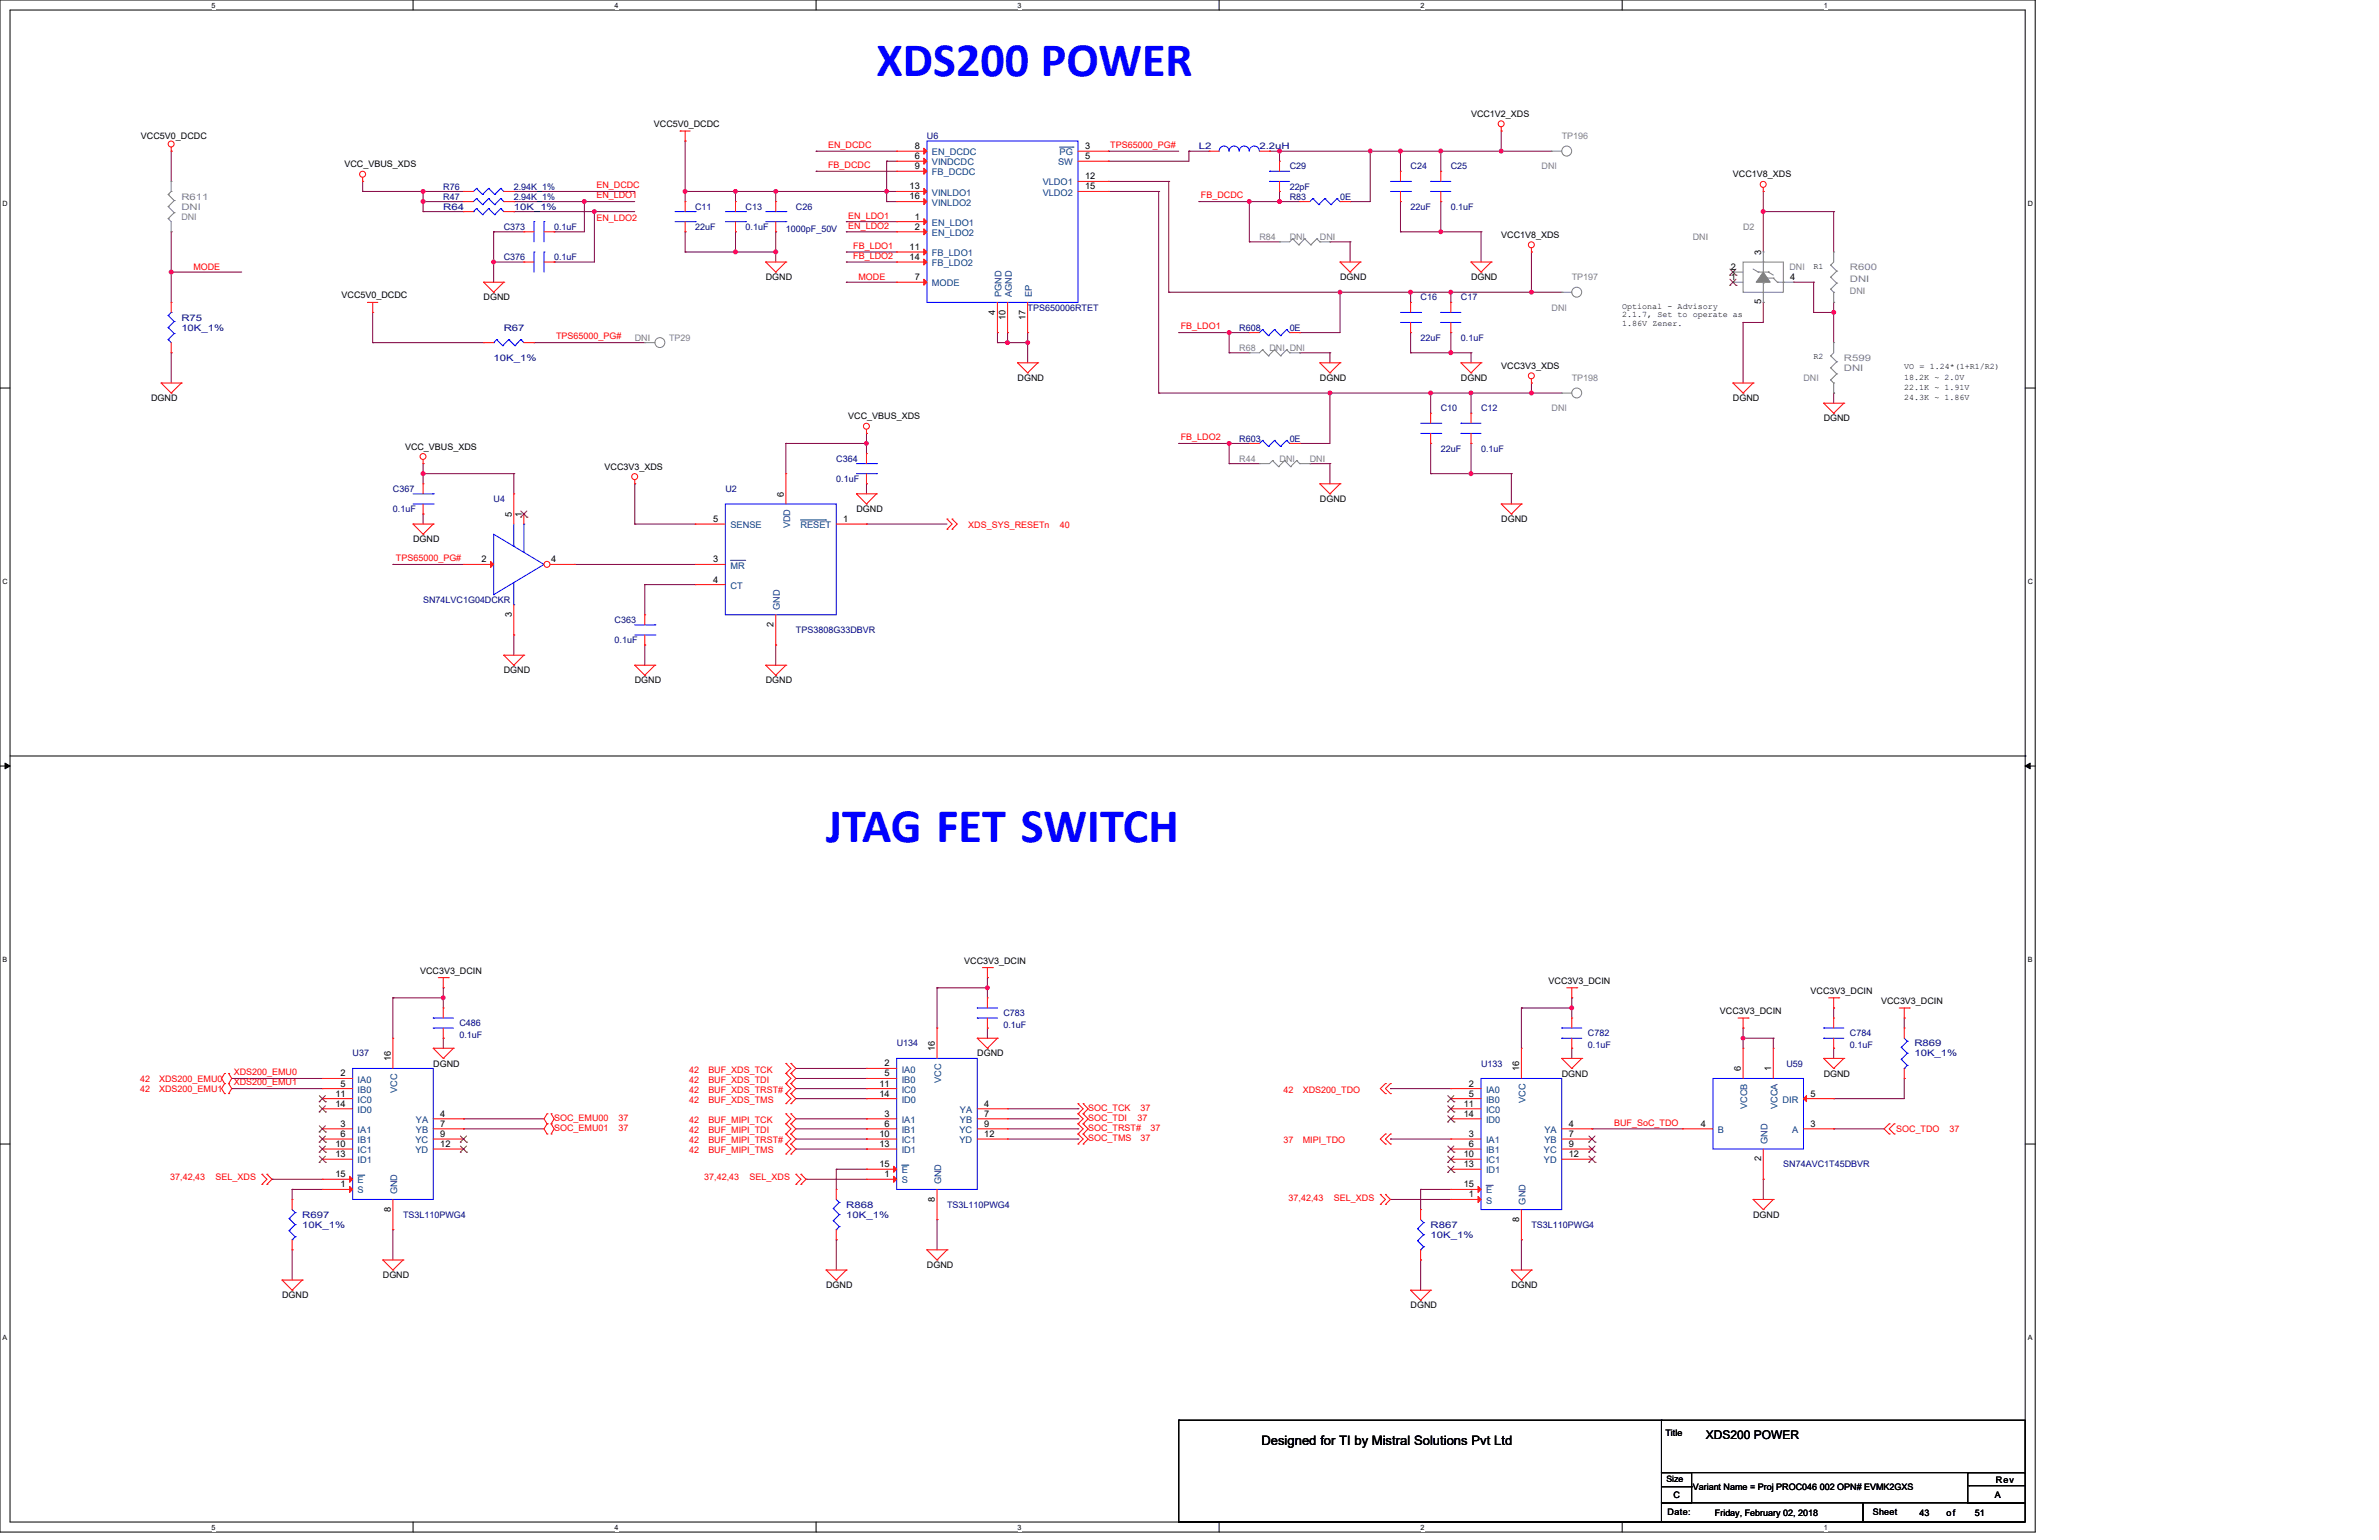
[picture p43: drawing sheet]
<svg xmlns="http://www.w3.org/2000/svg" width="432mm" height="279mm" viewBox="0 0 432 279" stroke-linecap="round" stroke-linejoin="round" font-family="sans-serif">
<defs><g id="words">
<text font-size="8.8" fill="#00f" x="149.9" y="152.8">JTAG FET SWITCH</text>
<text font-size="8.7" fill="#00f" x="159.1" y="13.8">XDS200 POWER</text>
<text font-size="2.4" x="229" y="262.2">Designed for TI by Mistral Solutions Pvt Ltd</text>
<text font-size="2.2" x="309.6" y="261.1">XDS200 POWER</text>
<g font-size="1.7">
<text x="166" y="28.9">6</text>
<text x="166" y="27.1">8</text>
<text x="196.9" y="27.1">3</text>
<text x="196.9" y="28.9">5</text>
<text x="165.1" y="34.4">13</text>
<text x="166" y="30.7">9</text>
<text x="196.9" y="32.5">12</text>
<text x="196.9" y="34.4">15</text>
<text x="165.1" y="36.2">16</text>
<text x="166" y="39.8">1</text>
<text x="166" y="41.7">2</text>
<text x="165.1" y="45.3">11</text>
<text x="165.1" y="47.2">14</text>
<text x="319.7" y="46.3" transform="rotate(-90 319.7 46.3)">3</text>
<text x="166" y="50.8">7</text>
<text x="314.2" y="50.8">1</text>
<text x="314.2" y="49">2</text>
<text x="325" y="50.8">4</text>
<text x="180.7" y="57.1" transform="rotate(-90 180.7 57.1)">4</text>
<text x="182.5" y="58" transform="rotate(-90 182.5 58)">10</text>
<text x="186.1" y="58" transform="rotate(-90 186.1 58)">17</text>
<text x="319.7" y="55.2" transform="rotate(-90 319.7 55.2)">5</text>
<text x="92.9" y="93.8" transform="rotate(-90 92.9 93.8)">5</text>
<text x="94.7" y="93.8" transform="rotate(-90 94.7 93.8)">1</text>
<text x="129.5" y="94.7">5</text>
<text x="142.3" y="90.2" transform="rotate(-90 142.3 90.2)">6</text>
<text x="153.1" y="94.7">1</text>
<text x="87.4" y="102">2</text>
<text x="100" y="102">4</text>
<text x="129.5" y="102">3</text>
<text x="129.5" y="105.7">4</text>
<text x="92.9" y="111.9" transform="rotate(-90 92.9 111.9)">3</text>
<text x="140.4" y="113.7" transform="rotate(-90 140.4 113.7)">2</text>
<text x="169.7" y="190.8" transform="rotate(-90 169.7 190.8)">16</text>
<text x="61.8" y="195.3">2</text>
<text x="61.8" y="197.1">5</text>
<text x="70.9" y="192.6" transform="rotate(-90 70.9 192.6)">16</text>
<text x="159.6" y="197.1">11</text>
<text x="160.5" y="193.5">2</text>
<text x="160.5" y="195.3">5</text>
<text x="266.6" y="197.1">2</text>
<text x="275.8" y="194.4" transform="rotate(-90 275.8 194.4)">16</text>
<text x="316" y="194.4" transform="rotate(-90 316 194.4)">6</text>
<text x="321.5" y="194.4" transform="rotate(-90 321.5 194.4)">1</text>
<text x="60.9" y="198.9">11</text>
<text x="60.9" y="200.8">14</text>
<text x="79.9" y="202.6">4</text>
<text x="159.6" y="198.9">14</text>
<text x="160.5" y="202.6">3</text>
<text x="178.6" y="200.8">4</text>
<text x="178.6" y="202.6">7</text>
<text x="265.7" y="200.8">11</text>
<text x="265.7" y="202.6">14</text>
<text x="266.6" y="198.9">5</text>
<text x="328.6" y="198.9">5</text>
<text x="60.9" y="208.1">10</text>
<text x="60.9" y="209.9">13</text>
<text x="61.8" y="204.4">3</text>
<text x="61.8" y="206.3">6</text>
<text x="79.9" y="204.4">7</text>
<text x="79.9" y="206.3">9</text>
<text x="79.9" y="208.1">12</text>
<text x="159.6" y="206.3">10</text>
<text x="159.6" y="208.1">13</text>
<text x="160.5" y="204.4">6</text>
<text x="178.6" y="204.4">9</text>
<text x="178.6" y="206.3">12</text>
<text x="265.7" y="209.9">10</text>
<text x="266.6" y="206.3">3</text>
<text x="266.6" y="208.1">6</text>
<text x="284.7" y="204.4">4</text>
<text x="284.7" y="206.3">7</text>
<text x="284.7" y="208.1">9</text>
<text x="284.7" y="209.9">12</text>
<text x="308.7" y="204.4">4</text>
<text x="328.6" y="204.4">3</text>
<text x="60.9" y="213.6">15</text>
<text x="61.8" y="215.4">1</text>
<text x="159.6" y="211.8">15</text>
<text x="160.5" y="213.6">1</text>
<text x="265.7" y="215.4">15</text>
<text x="265.7" y="211.8">13</text>
<text x="319.7" y="210.7" transform="rotate(-90 319.7 210.7)">2</text>
<text x="70.9" y="219.8" transform="rotate(-90 70.9 219.8)">8</text>
<text x="169.7" y="218" transform="rotate(-90 169.7 218)">8</text>
<text x="266.6" y="217.2">1</text>
<text x="275.8" y="221.7" transform="rotate(-90 275.8 221.7)">8</text>
</g>
<g font-size="1.7" fill="#004080">
<text x="169.1" y="30">VINDCDC</text>
<text x="169.1" y="28.2">EN_DCDC</text>
<text x="192" y="30">SW</text>
<text x="192.3" y="28.2">PG</text>
<text x="169.1" y="35.5">VINLDO1</text>
<text x="169.1" y="31.8">FB_DCDC</text>
<text x="189.3" y="33.7">VLDO1</text>
<text x="189.3" y="35.5">VLDO2</text>
<text x="169.1" y="41">EN_LDO1</text>
<text x="169.1" y="37.3">VINLDO2</text>
<text x="169.1" y="42.8">EN_LDO2</text>
<text x="169.1" y="46.5">FB_LDO1</text>
<text x="169.1" y="51.9">MODE</text>
<text x="169.1" y="48.3">FB_LDO2</text>
<text x="181.8" y="54" transform="rotate(-90 181.8 54)">PGND</text>
<text x="183.6" y="54" transform="rotate(-90 183.6 54)">AGND</text>
<text x="187.3" y="54" transform="rotate(-90 187.3 54)">EP</text>
<text x="132.6" y="95.8">SENSE</text>
<text x="143.4" y="95.9" transform="rotate(-90 143.4 95.9)">VDD</text>
<text x="145.3" y="95.8">RESET</text>
<text x="132.6" y="103.1">MR</text>
<text x="132.6" y="106.8">CT</text>
<text x="141.6" y="110.6" transform="rotate(-90 141.6 110.6)">GND</text>
<text x="64.9" y="196.4">IA0</text>
<text x="163.7" y="194.6">IA0</text>
<text x="163.7" y="196.4">IB0</text>
<text x="170.8" y="196.5" transform="rotate(-90 170.8 196.5)">VCC</text>
<text x="64.9" y="198.2">IB0</text>
<text x="64.9" y="200.1">IC0</text>
<text x="64.9" y="201.9">ID0</text>
<text x="72.1" y="198.3" transform="rotate(-90 72.1 198.3)">VCC</text>
<text x="75.5" y="203.7">YA</text>
<text x="163.7" y="203.7">IA1</text>
<text x="163.7" y="198.2">IC0</text>
<text x="163.7" y="200.1">ID0</text>
<text x="174.2" y="201.9">YA</text>
<text x="174.2" y="203.7">YB</text>
<text x="269.7" y="198.2">IA0</text>
<text x="269.7" y="200.1">IB0</text>
<text x="269.7" y="201.9">IC0</text>
<text x="269.7" y="203.7">ID0</text>
<text x="276.9" y="200.1" transform="rotate(-90 276.9 200.1)">VCC</text>
<text x="317.1" y="201.2" transform="rotate(-90 317.1 201.2)">VCCB</text>
<text x="322.6" y="201.2" transform="rotate(-90 322.6 201.2)">VCCA</text>
<text x="323.6" y="200.1">DIR</text>
<text x="64.9" y="205.5">IA1</text>
<text x="64.9" y="207.4">IB1</text>
<text x="64.9" y="209.2">IC1</text>
<text x="75.4" y="207.4">YC</text>
<text x="75.4" y="209.2">YD</text>
<text x="75.5" y="205.5">YB</text>
<text x="163.7" y="205.5">IB1</text>
<text x="163.7" y="207.4">IC1</text>
<text x="163.7" y="209.2">ID1</text>
<text x="174.1" y="205.5">YC</text>
<text x="174.1" y="207.4">YD</text>
<text x="269.7" y="207.4">IA1</text>
<text x="269.7" y="209.2">IB1</text>
<text x="280.2" y="209.2">YC</text>
<text x="280.3" y="205.5">YA</text>
<text x="280.3" y="207.4">YB</text>
<text x="311.8" y="205.5">B</text>
<text x="320.8" y="207.6" transform="rotate(-90 320.8 207.6)">GND</text>
<text x="325.3" y="205.5">A</text>
<text x="64.9" y="214.7">E</text>
<text x="64.9" y="211.1">ID1</text>
<text x="163.7" y="214.7">S</text>
<text x="163.7" y="212.9">E</text>
<text x="170.8" y="214.9" transform="rotate(-90 170.8 214.9)">GND</text>
<text x="269.7" y="211.1">IC1</text>
<text x="269.7" y="212.9">ID1</text>
<text x="280.2" y="211.1">YD</text>
<text x="64.9" y="216.5">S</text>
<text x="72.1" y="216.7" transform="rotate(-90 72.1 216.7)">GND</text>
<text x="269.7" y="218.4">S</text>
<text x="269.7" y="216.5">E</text>
<text x="276.9" y="218.5" transform="rotate(-90 276.9 218.5)">GND</text>
</g>
<g font-size="1.6">
<text x="118.7" y="23.1">VCC5V0_DCDC</text>
<text x="267" y="21.2">VCC1V2_XDS</text>
<text x="25.6" y="25.3">VCC5V0_DCDC</text>
<text x="62.5" y="30.4">VCC_VBUS_XDS</text>
<text x="314.5" y="32.2">VCC1V8_XDS</text>
<text x="272.5" y="43.2">VCC1V8_XDS</text>
<text x="139" y="50.8">DGND</text>
<text x="243.2" y="50.8">DGND</text>
<text x="267" y="50.8">DGND</text>
<text x="62" y="54.1">VCC5V0_DCDC</text>
<text x="87.8" y="54.5">DGND</text>
<text x="184.7" y="69.1">DGND</text>
<text x="239.6" y="69.1">DGND</text>
<text x="265.2" y="69.1">DGND</text>
<text x="272.5" y="67">VCC3V3_XDS</text>
<text x="27.4" y="72.8">DGND</text>
<text x="154" y="76.1">VCC_VBUS_XDS</text>
<text x="314.5" y="72.8">DGND</text>
<text x="331" y="76.5">DGND</text>
<text x="73.5" y="81.6">VCC_VBUS_XDS</text>
<text x="109.7" y="85.2">VCC3V3_XDS</text>
<text x="155.4" y="92.9">DGND</text>
<text x="239.6" y="91.1">DGND</text>
<text x="272.5" y="94.7">DGND</text>
<text x="75" y="98.4">DGND</text>
<text x="91.4" y="122.2">DGND</text>
<text x="115.2" y="124">DGND</text>
<text x="139" y="124">DGND</text>
<text x="76.2" y="176.7">VCC3V3_DCIN</text>
<text x="175" y="174.8">VCC3V3_DCIN</text>
<text x="281.1" y="178.5">VCC3V3_DCIN</text>
<text x="312.2" y="184">VCC3V3_DCIN</text>
<text x="328.6" y="180.3">VCC3V3_DCIN</text>
<text x="341.4" y="182.2">VCC3V3_DCIN</text>
<text x="177.4" y="191.7">DGND</text>
<text x="78.6" y="193.5">DGND</text>
<text x="283.5" y="195.3">DGND</text>
<text x="331" y="195.3">DGND</text>
<text x="318.2" y="220.9">DGND</text>
<text x="69.5" y="231.9">DGND</text>
<text x="149.9" y="233.7">DGND</text>
<text x="168.2" y="230.1">DGND</text>
<text x="274.3" y="233.7">DGND</text>
<text x="51.2" y="235.6">DGND</text>
<text x="256" y="237.4">DGND</text>
<text x="302.3" y="260.6">Title</text>
<text x="302.5" y="269">Size</text>
<text x="362.3" y="269">Rev</text>
<text x="302.7" y="274.9">Date:</text>
<text x="303.8" y="271.8">C</text>
<text x="307.2" y="270.3">Variant Name = Proj PROC046 002 OPN# EVMK2GXS</text>
<text x="311.3" y="275.1">Friday, February 02, 2018</text>
<text x="340" y="274.9">Sheet</text>
<text x="348.4" y="275.1">43</text>
<text x="353.3" y="275.1">of</text>
<text x="358.4" y="275.1">51</text>
<text x="362.1" y="271.8">A</text>
</g>
<g font-size="1.6" fill="#f00">
<text x="150.3" y="26.9">EN_DCDC</text>
<text x="201.5" y="26.9">TPS65000_PG#</text>
<text x="108.2" y="34.2">EN_DCDC</text>
<text x="150.3" y="30.5">FB_DCDC</text>
<text x="108.2" y="40">EN_LDO2</text>
<text x="108.2" y="36">EN_LDO1</text>
<text x="154" y="41.5">EN_LDO2</text>
<text x="154" y="39.6">EN_LDO1</text>
<text x="218" y="36">FB_DCDC</text>
<text x="154.9" y="45.1">FB_LDO1</text>
<text x="154.9" y="47">FB_LDO2</text>
<text x="35.1" y="49">MODE</text>
<text x="155.8" y="50.8">MODE</text>
<text x="214.3" y="59.8">FB_LDO1</text>
<text x="100.9" y="61.6">TPS65000_PG#</text>
<text x="214.3" y="79.9">FB_LDO2</text>
<text x="175.7" y="95.8">XDS_SYS_RESETn</text>
<text x="192.4" y="95.8">40</text>
<text x="71.9" y="101.8">TPS65000_PG#</text>
<text x="25.4" y="196.2">42</text>
<text x="28.9" y="196.2">XDS200_EMU0</text>
<text x="42.4" y="195.1">XDS200_EMU0</text>
<text x="42.4" y="196.9">XDS200_EMU1</text>
<text x="125.1" y="194.6">42</text>
<text x="125.1" y="196.4">42</text>
<text x="128.6" y="194.6">BUF_XDS_TCK</text>
<text x="128.6" y="196.4">BUF_XDS_TDI</text>
<text x="25.4" y="198.1">42</text>
<text x="28.9" y="198.1">XDS200_EMU1</text>
<text x="100.6" y="203.4">SOC_EMU00</text>
<text x="112.3" y="203.4">37</text>
<text x="125.1" y="198.2">42</text>
<text x="125.1" y="200.1">42</text>
<text x="125.1" y="203.7">42</text>
<text x="128.6" y="198.2">BUF_XDS_TRST#</text>
<text x="128.6" y="200.1">BUF_XDS_TMS</text>
<text x="128.6" y="203.7">BUF_MIPI_TCK</text>
<text x="197.5" y="201.5">SOC_TCK</text>
<text x="197.5" y="203.4">SOC_TDI</text>
<text x="206.5" y="203.4">37</text>
<text x="207" y="201.5">37</text>
<text x="233" y="198.2">42</text>
<text x="236.5" y="198.2">XDS200_TDO</text>
<text x="100.6" y="205.2">SOC_EMU01</text>
<text x="112.3" y="205.2">37</text>
<text x="125.1" y="205.6">42</text>
<text x="125.1" y="207.4">42</text>
<text x="125.1" y="209.2">42</text>
<text x="128.6" y="205.6">BUF_MIPI_TDI</text>
<text x="128.6" y="207.4">BUF_MIPI_TRST#</text>
<text x="128.6" y="209.2">BUF_MIPI_TMS</text>
<text x="197.5" y="205.2">SOC_TRST#</text>
<text x="197.5" y="207">SOC_TMS</text>
<text x="207" y="207">37</text>
<text x="208.8" y="205.2">37</text>
<text x="233" y="207.4">37</text>
<text x="236.5" y="207.4">MIPI_TDO</text>
<text x="293" y="204.2">BUF_SoC_TDO</text>
<text x="344.2" y="205.4">SOC_TDO</text>
<text x="353.9" y="205.4">37</text>
<text x="30.9" y="214.2">37,42,43</text>
<text x="39.1" y="214.2">SEL_XDS</text>
<text x="127.8" y="214.2">37,42,43</text>
<text x="136.1" y="214.2">SEL_XDS</text>
<text x="233.9" y="217.8">37,42,43</text>
<text x="242.1" y="217.8">SEL_XDS</text>
</g>
<g font-size="1.6" fill="#000080">
<text x="168.2" y="25.3">U6</text>
<text x="217.6" y="27.1">L2</text>
<text x="228.6" y="27.1">2.2uH</text>
<text x="80.5" y="34.4">R76</text>
<text x="93.3" y="34.4">2.94K_1%</text>
<text x="234.1" y="30.7">C29</text>
<text x="234.1" y="34.4">22pF</text>
<text x="256" y="30.7">C24</text>
<text x="263.3" y="30.7">C25</text>
<text x="80.5" y="36.2">R47</text>
<text x="80.5" y="38.1">R64</text>
<text x="91.4" y="41.7">C373</text>
<text x="93.3" y="38.1">10K_1%</text>
<text x="93.3" y="36.2">2.94K_1%</text>
<text x="100.6" y="41.7">0.1uF</text>
<text x="126.2" y="38.1">C11</text>
<text x="126.2" y="41.7">22uF</text>
<text x="135.3" y="38.1">C13</text>
<text x="135.3" y="41.7">0.1uF</text>
<text x="144.5" y="38.1">C26</text>
<text x="234.1" y="36.2">R83</text>
<text x="243.2" y="36.2">0E</text>
<text x="256" y="38.1">22uF</text>
<text x="263.3" y="38.1">0.1uF</text>
<text x="91.4" y="47.2">C376</text>
<text x="100.6" y="47.2">0.1uF</text>
<text x="142.6" y="42.1">1000pF_50V</text>
<text x="32.9" y="58.2">R75</text>
<text x="32.9" y="60">10K_1%</text>
<text x="91.4" y="60">R67</text>
<text x="186.5" y="56.3">TPS650006RTET</text>
<text x="224.9" y="60">R608</text>
<text x="234.1" y="60">0E</text>
<text x="257.9" y="54.5">C16</text>
<text x="265.2" y="54.5">C17</text>
<text x="89.6" y="65.5">10K_1%</text>
<text x="257.9" y="61.8">22uF</text>
<text x="265.2" y="61.8">0.1uF</text>
<text x="261.5" y="74.6">C10</text>
<text x="268.8" y="74.6">C12</text>
<text x="151.8" y="83.8">C364</text>
<text x="224.9" y="80.1">R603</text>
<text x="234.1" y="80.1">0E</text>
<text x="261.5" y="81.9">22uF</text>
<text x="268.8" y="81.9">0.1uF</text>
<text x="71.3" y="89.3">C367</text>
<text x="131.7" y="89.3">U2</text>
<text x="151.8" y="87.4">0.1uF</text>
<text x="71.3" y="92.9">0.1uF</text>
<text x="89.6" y="91.1">U4</text>
<text x="76.8" y="109.4">SN74LVC1G04DCKR</text>
<text x="111.5" y="113">C363</text>
<text x="111.5" y="116.7">0.1uF</text>
<text x="144.5" y="114.9">TPS3808G33DBVR</text>
<text x="182.1" y="184.4">C783</text>
<text x="64" y="191.7">U37</text>
<text x="83.4" y="186.2">C486</text>
<text x="83.4" y="188.4">0.1uF</text>
<text x="162.8" y="189.8">U134</text>
<text x="182.1" y="186.5">0.1uF</text>
<text x="288.2" y="188">C782</text>
<text x="288.2" y="190.2">0.1uF</text>
<text x="335.8" y="188">C784</text>
<text x="335.8" y="190.2">0.1uF</text>
<text x="347.5" y="189.8">R869</text>
<text x="347.5" y="191.7">10K_1%</text>
<text x="268.8" y="193.5">U133</text>
<text x="324.2" y="193.5">U59</text>
<text x="323.7" y="211.8">SN74AVC1T45DBVR</text>
<text x="54.9" y="220.9">R697</text>
<text x="73.2" y="220.9">TS3L110PWG4</text>
<text x="153.6" y="219.1">R868</text>
<text x="153.6" y="220.9">10K_1%</text>
<text x="171.9" y="219.1">TS3L110PWG4</text>
<text x="54.9" y="222.8">10K_1%</text>
<text x="259.7" y="222.8">R867</text>
<text x="259.7" y="224.6">10K_1%</text>
<text x="278" y="222.8">TS3L110PWG4</text>
</g>
<g font-size="1.6" fill="#808080">
<text x="283.5" y="25.3">TP196</text>
<text x="279.8" y="30.7">DNI</text>
<text x="32.9" y="36.2">R611</text>
<text x="32.9" y="38.1">DNI</text>
<text x="32.9" y="39.9">DNI</text>
<text x="316.4" y="41.7">D2</text>
<text x="228.6" y="43.5">R84</text>
<text x="234.1" y="43.5">DNI</text>
<text x="239.6" y="43.5">DNI</text>
<text x="307.2" y="43.5">DNI</text>
<text x="285.3" y="50.8">TP197</text>
<text x="324.8" y="49">DNI</text>
<text x="335.8" y="49">R600</text>
<text x="335.8" y="51.2">DNI</text>
<text x="335.8" y="53.4">DNI</text>
<text x="281.6" y="56.3">DNI</text>
<text x="115.2" y="61.8">DNI</text>
<text x="121.4" y="61.8">TP29</text>
<text x="224.9" y="63.6">R68</text>
<text x="230.4" y="63.6">DNI DNI</text>
<text x="334.7" y="65.5">R599</text>
<text x="285.3" y="69.1">TP198</text>
<text x="327.3" y="69.1">DNI</text>
<text x="334.7" y="67.3">DNI</text>
<text x="281.6" y="74.6">DNI</text>
<text x="224.9" y="83.8">R44</text>
<text x="232.2" y="83.8">DNI</text>
<text x="237.7" y="83.8">DNI</text>
</g>
<g font-size="1.5">
<text x="329.2" y="48.7">R1</text>
<text x="294.4" y="56.1">Optional - Advisory</text>
<text x="294.4" y="57.6">2.1.7, Set to operate as</text>
<text x="294.4" y="59.1">1.86V Zener.</text>
<text x="329.2" y="65.2">R2</text>
<text x="345.6" y="67">VO = 1.24*(1+R1/R2)</text>
<text x="345.6" y="68.9">18.2K ~ 2.0V</text>
<text x="345.6" y="70.7">22.1K ~ 1.91V</text>
<text x="345.6" y="72.5">24.3K ~ 1.86V</text>
</g>
<g font-size="1.3">
<text x="38.4" y="1.4">5</text>
<text x="111.5" y="1.4">4</text>
<text x="184.7" y="1.4">3</text>
<text x="257.9" y="1.4">2</text>
<text x="331" y="1.4">1</text>
<text x=".5" y="37.3">D</text>
<text x="368" y="37.3">D</text>
<text x=".5" y="105.9">C</text>
<text x="368" y="105.9">C</text>
<text x=".5" y="174.5">B</text>
<text x="368" y="174.5">B</text>
<text x=".5" y="243">A</text>
<text x="368" y="243">A</text>
<text x="38.4" y="277.5">5</text>
<text x="111.5" y="277.5">4</text>
<text x="184.7" y="277.5">3</text>
<text x="257.9" y="277.5">2</text>
<text x="331" y="277.5">1</text>
</g>
</g></defs>
<path d="M0 0h369.4v278h-369.4zM1.8 1.8h365.8v274.3h-365.8z" fill="none" stroke="#000" stroke-width=".18"/>
<g fill="#fff">
<path d="M38.4 .2h.7v1.5h-.7z"/>
<path d="M38.4 276.3h.7v1.5h-.7z"/>
</g>
<path d="M75 0v1.8M75 276.1v1.9" fill="none" stroke="#000" stroke-width=".18"/>
<g fill="#fff">
<path d="M111.5 .2h.8v1.5h-.8z"/>
<path d="M111.5 276.3h.8v1.5h-.8z"/>
</g>
<path d="M148.1 0v1.8M148.1 276.1v1.9" fill="none" stroke="#000" stroke-width=".18"/>
<g fill="#fff">
<path d="M184.7 .2h.7v1.5h-.7z"/>
<path d="M184.7 276.3h.7v1.5h-.7z"/>
</g>
<path d="M221.3 0v1.8M221.3 276.1v1.9" fill="none" stroke="#000" stroke-width=".18"/>
<g fill="#fff">
<path d="M257.9 .2h.7v1.5h-.7z"/>
<path d="M257.9 276.3h.7v1.5h-.7z"/>
</g>
<path d="M294.4 0v1.8M294.4 276.1v1.9" fill="none" stroke="#000" stroke-width=".18"/>
<g fill="#fff">
<path d="M331 .2h.7v1.5h-.7z"/>
<path d="M331 276.3h.7v1.5h-.7z"/>
<path d="M.5 36.1h.9v1.5h-.9z"/>
<path d="M368 36.1h1v1.5h-1z"/>
<path d="M.5 104.7h.9v1.5h-.9z"/>
<path d="M368 104.7h1v1.5h-1z"/>
</g>
<path d="M0 70.4h1.8M367.6 70.4h1.8" fill="none" stroke="#000" stroke-width=".18"/>
<g fill="#fff">
<path d="M.5 173.3h.8v1.4h-.8z"/>
<path d="M368 173.3h.9v1.4h-.9z"/>
</g>
<path d="M0 139h1.8M.9 138.5l.9 .5-.9 .5zM367.6 139l.9-.5v1zM367.6 139h1.8" fill="none" stroke="#000" stroke-width=".18"/>
<path d="M.9 138.5l.9 .5-.9 .5zM367.6 139l.9-.5v1z" fill="#000"/>
<g fill="#fff">
<path d="M.5 241.9h.8v1.4h-.8z"/>
<path d="M368 241.9h.9v1.4h-.9z"/>
</g>
<path d="M1.8 137.2h365.8M367.6 137.2h.1M0 207.6h1.8M367.6 207.6h1.8" fill="none" stroke="#000" stroke-width=".18"/>
<path d="M320 38.4h.1M320 34.7h.1M320 34.7v11M320 38.4h12.8M332.8 38.4h.1M332.8 38.4v7.3M316.4 58.5h.1M316.4 58.5v11M332.8 56.7h.1M332.8 56.7v5.5" fill="none" stroke="#800040" stroke-width=".18"/>
<circle cx="320" cy="38.4" r=".36" fill="#f0f"/>
<circle cx="320" cy="38.4" r=".36" fill="none" stroke="#f0f" stroke-width=".18"/>
<path d="M332.8 71.3h.1M332.8 71.3v1.9M76.8 93.3h.1M76.8 85.9h.1M76.8 85.9v1.9M76.8 93.3v1.8M76.8 85.9h16.5M71.3 102.4h.1M71.3 102.4h12.8M104.2 102.4h.1M104.2 102.4h22" fill="none" stroke="#800040" stroke-width=".18"/>
<circle cx="76.8" cy="85.9" r=".36" fill="#f0f"/>
<circle cx="76.8" cy="85.9" r=".36" fill="none" stroke="#f0f" stroke-width=".18"/>
<g fill="none" stroke="#800040" stroke-width=".18">
<path d="M76.8 84.1h.1M76.8 84.1v1.8M142.6 80.5h.1M142.6 80.5v5.4M157.3 87.8h.1M157.3 80.5h.1M157.3 80.5v1.8M157.3 87.8v1.8M117 106.1h.1M117 117h.1M117 106.1h9.2M117 106.1v5.4"/>
<path d="M117 117v3.7"/>
</g>
<circle cx="157.3" cy="80.4" r=".35" fill="#f0f"/>
<circle cx="157.3" cy="80.4" r=".35" fill="none" stroke="#f0f" stroke-width=".18"/>
<path d="M124.4 25.6h.1M124.4 34.7h.1M124.4 25.6v11M160.9 34.7h.1M160.9 34.7h1.9M157.3 78.6h.1M157.3 78.6v1.9h-14.7M142.6 80.5h.1" fill="none" stroke="#800040" stroke-width=".18"/>
<circle cx="124.3" cy="34.7" r=".35" fill="#f0f"/>
<circle cx="124.3" cy="34.7" r=".35" fill="none" stroke="#f0f" stroke-width=".18"/>
<path d="M133.5 34.7h.1M133.5 34.7v1.9" fill="none" stroke="#800040" stroke-width=".18"/>
<circle cx="133.5" cy="34.7" r=".35" fill="#f0f"/>
<circle cx="133.5" cy="34.7" r=".35" fill="none" stroke="#f0f" stroke-width=".18"/>
<path d="M124.4 34.7h.1M124.4 34.7h9.1M140.8 34.7h.1M140.8 34.7v1.9" fill="none" stroke="#800040" stroke-width=".18"/>
<circle cx="140.8" cy="34.7" r=".36" fill="#f0f"/>
<circle cx="140.8" cy="34.7" r=".36" fill="none" stroke="#f0f" stroke-width=".18"/>
<path d="M133.5 34.7h.1M133.5 34.7h27.4M140.8 34.7h.1M124.4 42.1h.1M124.4 42.1v3.6M133.5 45.7h.1M133.5 45.7h7.3M140.8 45.7h.1M140.8 45.7v1.8" fill="none" stroke="#800040" stroke-width=".18"/>
<circle cx="140.8" cy="45.7" r=".36" fill="#f0f"/>
<circle cx="140.8" cy="45.7" r=".36" fill="none" stroke="#f0f" stroke-width=".18"/>
<circle cx="133.5" cy="45.7" r=".36" fill="#f0f"/>
<circle cx="133.5" cy="45.7" r=".36" fill="none" stroke="#f0f" stroke-width=".18"/>
<g fill="none" stroke="#800040" stroke-width=".18">
<path d="M106.1 36.6h.1M106.1 36.6v5.5h-5.5M107.9 38.4h.1M107.9 38.4v9.1h-7.3M89.6 42.1h.1M89.6 47.5h.1M89.6 42.1h5.5M89.6 47.5h5.5M89.6 47.5v3.7M100.6 42.1h.1M100.6 47.5h.1M124.4 45.7h.1"/>
<path d="M133.5 42.1h.1M133.5 42.1v3.6h-9.1M140.8 42.1h.1M140.8 42.1v3.6"/>
</g>
<circle cx="89.6" cy="47.5" r=".35" fill="#f0f"/>
<circle cx="89.6" cy="47.5" r=".35" fill="none" stroke="#f0f" stroke-width=".18"/>
<path d="M93.3 38.4h.1M93.3 38.4h14.6M89.6 42.1h.1M89.6 42.1v5.4" fill="none" stroke="#800040" stroke-width=".18"/>
<circle cx="107.9" cy="38.4" r=".35" fill="#f0f"/>
<circle cx="107.9" cy="38.4" r=".35" fill="none" stroke="#f0f" stroke-width=".18"/>
<path d="M93.3 36.6h.1M93.3 36.6h12.8" fill="none" stroke="#800040" stroke-width=".18"/>
<circle cx="106" cy="36.6" r=".36" fill="#f0f"/>
<circle cx="106" cy="36.6" r=".36" fill="none" stroke="#f0f" stroke-width=".18"/>
<path d="M65.8 32.9h.1M65.8 32.9v1.8M76.8 34.7h.1M76.8 34.7h7.3M76.8 34.7v1.9M93.3 34.7h.1M93.3 34.7h21.9M106.1 36.6h.1M106.1 36.6h9.1" fill="none" stroke="#800040" stroke-width=".18"/>
<circle cx="76.8" cy="36.6" r=".36" fill="#f0f"/>
<circle cx="76.8" cy="36.6" r=".36" fill="none" stroke="#f0f" stroke-width=".18"/>
<circle cx="76.8" cy="34.7" r=".36" fill="#f0f"/>
<circle cx="76.8" cy="34.7" r=".36" fill="none" stroke="#f0f" stroke-width=".18"/>
<g fill="none" stroke="#800040" stroke-width=".18">
<path d="M65.8 34.7h.1M65.8 34.7h11M76.8 36.6h.1M76.8 38.4h.1M76.8 38.4h7.3M76.8 36.6v1.8M76.8 36.6h7.3M107.9 38.4h.1M107.9 38.4h7.3M226.8 36.6h.1M226.8 36.6h9.1M232.2 36.6h.1"/>
<path d="M245 36.6h.1M248.7 27.4h.1M248.7 27.4v9.2h-3.7M67.6 56.7h.1M67.6 56.7v5.5M96.9 62.2h.1M96.9 62.2h20.1"/>
</g>
<circle cx="232.2" cy="36.6" r=".36" fill="#f0f"/>
<circle cx="232.2" cy="36.6" r=".36" fill="none" stroke="#f0f" stroke-width=".18"/>
<path d="M226.8 36.6h.1M226.8 36.6v7.3M226.8 43.9h.1M226.8 43.9h5.4" fill="none" stroke="#800040" stroke-width=".18"/>
<circle cx="226.7" cy="36.6" r=".36" fill="#f0f"/>
<circle cx="226.7" cy="36.6" r=".36" fill="none" stroke="#f0f" stroke-width=".18"/>
<path d="M232.2 34.7h.1M232.2 27.4h.1M232.2 27.4h16.5M232.2 34.7v1.9M261.5 27.4h.1M272.5 23.8h.1M272.5 23.8v3.6h-11M241.4 43.9h.1M241.4 43.9h3.6M245 43.9h.1M245 43.9v3.6" fill="none" stroke="#800040" stroke-width=".18"/>
<circle cx="248.7" cy="27.4" r=".36" fill="#f0f"/>
<circle cx="248.7" cy="27.4" r=".36" fill="none" stroke="#f0f" stroke-width=".18"/>
<circle cx="232.2" cy="27.4" r=".36" fill="#f0f"/>
<circle cx="232.2" cy="27.4" r=".36" fill="none" stroke="#f0f" stroke-width=".18"/>
<path d="M212.1 53h.1M212.1 53h31.1" fill="none" stroke="#800040" stroke-width=".18"/>
<circle cx="243.2" cy="53" r=".35" fill="#f0f"/>
<circle cx="243.2" cy="53" r=".35" fill="none" stroke="#f0f" stroke-width=".18"/>
<path d="M243.2 53h.1M243.2 53v7.3h-7.3M263.3 53h.1M278 45.7h.1M278 45.7v7.3h-14.7M214 60.3h.1M214 60.3h12.8M223.1 60.3h.1M223.1 64h.1M223.1 64h3.7M223.1 60.3v3.7M235.9 60.3h.1" fill="none" stroke="#800040" stroke-width=".18"/>
<circle cx="223.1" cy="60.3" r=".36" fill="#f0f"/>
<circle cx="223.1" cy="60.3" r=".36" fill="none" stroke="#f0f" stroke-width=".18"/>
<path d="M278 69.5h.1M278 69.5v1.8" fill="none" stroke="#800040" stroke-width=".18"/>
<circle cx="278" cy="71.3" r=".36" fill="#f0f"/>
<circle cx="278" cy="71.3" r=".36" fill="none" stroke="#f0f" stroke-width=".18"/>
<path d="M210.3 71.3h.1M210.3 71.3h31.1" fill="none" stroke="#800040" stroke-width=".18"/>
<circle cx="241.4" cy="71.3" r=".36" fill="#f0f"/>
<circle cx="241.4" cy="71.3" r=".36" fill="none" stroke="#f0f" stroke-width=".18"/>
<path d="M241.4 71.3h.1M241.4 71.3v9.2h-5.5M223.1 80.5h.1M223.1 80.5v3.6M235.9 80.5h.1M237.7 84.1h.1M237.7 84.1h3.7M241.4 84.1h.1M241.4 84.1v3.7" fill="none" stroke="#800040" stroke-width=".18"/>
<circle cx="223.1" cy="80.4" r=".36" fill="#f0f"/>
<circle cx="223.1" cy="80.4" r=".36" fill="none" stroke="#f0f" stroke-width=".18"/>
<g fill="none" stroke="#800040" stroke-width=".18">
<path d="M215.8 27.4h.1M215.8 27.4h3.7M256 53h.1M256 53v1.9M67.6 62.2h.1M67.6 62.2h20.2M235.9 64h.1M235.9 64h5.5M241.4 64h.1M241.4 64v1.8M256 60.3h.1M256 60.3v3.7"/>
<path d="M263.3 60.3h.1M263.3 60.3v3.7M267 71.3h.1M267 71.3h11M214 80.5h.1M214 80.5h12.8M223.1 84.1h.1M223.1 80.5h.1M223.1 84.1h5.5"/>
</g>
<circle cx="263.3" cy="64" r=".36" fill="#f0f"/>
<circle cx="263.3" cy="64" r=".36" fill="none" stroke="#f0f" stroke-width=".18"/>
<path d="M263.3 53h.1M263.3 53v1.9" fill="none" stroke="#800040" stroke-width=".18"/>
<circle cx="263.3" cy="53" r=".35" fill="#f0f"/>
<circle cx="263.3" cy="53" r=".35" fill="none" stroke="#f0f" stroke-width=".18"/>
<path d="M256 64h.1M256 64h7.3M267 71.3h.1M267 71.3v3.7M267 85.9h.1M267 85.9h7.3" fill="none" stroke="#800040" stroke-width=".18"/>
<circle cx="267" cy="71.3" r=".35" fill="#f0f"/>
<circle cx="267" cy="71.3" r=".35" fill="none" stroke="#f0f" stroke-width=".18"/>
<path d="M259.7 71.3h.1M259.7 71.3v3.7M259.7 80.5h.1M259.7 85.9h.1M259.7 80.5v5.4M267 80.5h.1M267 80.5v5.4h-7.3" fill="none" stroke="#800040" stroke-width=".18"/>
<circle cx="267" cy="85.9" r=".36" fill="#f0f"/>
<circle cx="267" cy="85.9" r=".36" fill="none" stroke="#f0f" stroke-width=".18"/>
<path d="M241.4 71.3h.1M241.4 71.3h18.3M274.3 85.9h.1M274.3 85.9v5.5" fill="none" stroke="#800040" stroke-width=".18"/>
<circle cx="259.7" cy="71.3" r=".36" fill="#f0f"/>
<circle cx="259.7" cy="71.3" r=".36" fill="none" stroke="#f0f" stroke-width=".18"/>
<path d="M243.2 53h.1M243.2 53h20.1M256 53h.1M259.7 71.3h.1M259.7 71.3h7.3" fill="none" stroke="#800040" stroke-width=".18"/>
<circle cx="256" cy="53" r=".36" fill="#f0f"/>
<circle cx="256" cy="53" r=".36" fill="none" stroke="#f0f" stroke-width=".18"/>
<g fill="none" stroke="#800040" stroke-width=".18">
<path d="M254.2 27.4h.1M254.2 36.6h.1M254.2 27.4v3.7M254.2 36.6v5.5M261.5 27.4h.1M261.5 36.6h.1M261.5 27.4v3.7M261.5 36.6v5.5M254.2 42.1h.1M254.2 42.1h14.6M261.5 42.1h.1M263.3 64h.1"/>
<path d="M263.3 64h3.7M267 64h.1M267 64v1.8"/>
</g>
<circle cx="261.5" cy="42" r=".35" fill="#f0f"/>
<circle cx="261.5" cy="42" r=".35" fill="none" stroke="#f0f" stroke-width=".18"/>
<path d="M254.2 27.4h.1M254.2 27.4h7.3M268.8 42.1h.1M268.8 42.1v5.4" fill="none" stroke="#800040" stroke-width=".18"/>
<circle cx="261.5" cy="27.4" r=".36" fill="#f0f"/>
<circle cx="261.5" cy="27.4" r=".36" fill="none" stroke="#f0f" stroke-width=".18"/>
<circle cx="254.2" cy="27.4" r=".36" fill="#f0f"/>
<circle cx="254.2" cy="27.4" r=".36" fill="none" stroke="#f0f" stroke-width=".18"/>
<g fill="none" stroke="#800040" stroke-width=".18">
<path d="M160.9 29.3h.1M160.9 29.3v5.4M160.9 29.3h1.9M230.4 27.4h.1M230.4 27.4h1.8M232.2 27.4h.1M232.2 27.4v1.9M248.7 27.4h.1M248.7 27.4h5.5M181 60.3h.1M181 60.3v1.9M182.9 60.3h.1"/>
<path d="M182.9 62.2h.1M182.9 60.3v1.9M182.9 62.2h3.6M186.5 62.2h.1M186.5 62.2v3.6"/>
</g>
<circle cx="186.5" cy="62.2" r=".36" fill="#f0f"/>
<circle cx="186.5" cy="62.2" r=".36" fill="none" stroke="#f0f" stroke-width=".18"/>
<circle cx="182.9" cy="62.2" r=".36" fill="#f0f"/>
<circle cx="182.9" cy="62.2" r=".36" fill="none" stroke="#f0f" stroke-width=".18"/>
<g fill="none" stroke="#800040" stroke-width=".18">
<path d="M160.9 36.6h.1M160.9 34.7h.1M160.9 36.6h1.9M160.9 34.7v1.9M201.2 32.9h.1M201.2 34.7h.1M201.2 29.3h.1M201.2 32.9h10.9M201.2 34.7h9.1M210.3 34.7h.1M210.3 34.7v36.6M212.1 32.9h.1"/>
<path d="M212.1 32.9v20.1M215.8 27.4h.1M215.8 27.4v1.9h-14.6"/>
</g>
<circle cx="160.9" cy="34.7" r=".35" fill="#f0f"/>
<circle cx="160.9" cy="34.7" r=".35" fill="none" stroke="#f0f" stroke-width=".18"/>
<g fill="none" stroke="#800040" stroke-width=".18">
<path d="M148.1 27.4h.1M148.1 31.1h.1M148.1 27.4h14.7M148.1 31.1h14.7M201.2 27.4h.1M201.2 27.4h12.8M153.6 42.1h.1M153.6 40.2h.1M153.6 45.7h.1M153.6 47.5h.1M153.6 51.2h.1M153.6 42.1h9.2"/>
<path d="M153.6 40.2h9.2M153.6 45.7h9.2M153.6 47.5h9.2M153.6 51.2h9.2M316.4 58.5h.1M320 54.9h.1M320 54.9v3.6h-3.6M325.5 51.2h.1M325.5 51.2h3.7M329.2 51.2h.1M329.2 56.7h.1M329.2 51.2v5.5"/>
<path d="M329.2 56.7h3.6M181 62.2h.1M181 62.2h1.9M93.3 85.9h.1M93.3 85.9v3.7M115.2 95.1h.1M115.2 87.8h.1M115.2 95.1h11M115.2 87.8v7.3M157.3 95.1h.1M157.3 95.1h14.6M93.3 115.2h.1"/>
<path d="M93.3 115.2v3.7M140.8 117h.1M140.8 117v3.7"/>
</g>
<circle cx="332.8" cy="56.7" r=".36" fill="#f0f"/>
<circle cx="332.8" cy="56.7" r=".36" fill="none" stroke="#f0f" stroke-width=".18"/>
<path d="M31.1 49.4h.1M31.1 49.4v5.5" fill="none" stroke="#800040" stroke-width=".18"/>
<circle cx="31.1" cy="49.4" r=".36" fill="#f0f"/>
<circle cx="31.1" cy="49.4" r=".36" fill="none" stroke="#f0f" stroke-width=".18"/>
<g fill="none" stroke="#800040" stroke-width=".18">
<path d="M31.1 27.4h.1M31.1 27.4v5.5M217.6 36.6h.1M217.6 36.6h9.2M31.1 49.4h.1M31.1 42.1h.1M31.1 42.1v7.3M31.1 49.4h12.8M332.8 54.9h.1M332.8 54.9v1.8M31.1 64h.1M31.1 64v5.5"/>
<path d="M186.5 60.3h.1M186.5 60.3v1.9M80.5 179.2h.1M80.5 179.2v1.8h-9.2M42.1 195.7h.1M42.1 197.5h.1M42.1 195.7h16.4M42.1 197.5h16.4M71.3 181h.1M71.3 181v7.4M80.5 188.4h.1M80.5 188.4v1.8"/>
<path d="M84.1 203h.1M84.1 204.8h.1M84.1 203h14.6M84.1 204.8h14.6M71.3 223.1h.1M71.3 223.1v5.5"/>
</g>
<circle cx="80.4" cy="181" r=".35" fill="#f0f"/>
<circle cx="80.4" cy="181" r=".35" fill="none" stroke="#f0f" stroke-width=".18"/>
<path d="M170.1 179.2h.1M170.1 179.2v7.3M170.1 179.2h9.1M80.5 181h.1M80.5 181v1.9M53 215.8h.1M53 215.8v1.8M53 226.8h.1M53 226.8v5.4M170.1 221.3h.1M170.1 221.3v5.5" fill="none" stroke="#800040" stroke-width=".18"/>
<circle cx="179.2" cy="179.2" r=".35" fill="#f0f"/>
<circle cx="179.2" cy="179.2" r=".35" fill="none" stroke="#f0f" stroke-width=".18"/>
<g fill="none" stroke="#800040" stroke-width=".18">
<path d="M179.2 177.4h.1M179.2 179.2h.1M179.2 177.4v3.6M144.5 193.8h12.8M144.5 195.7h12.8M144.5 197.5h12.8M144.5 199.3h12.8M157.3 193.8h.1M157.3 195.7h.1M157.3 197.5h.1M157.3 199.3h.1M179.2 186.5h.1"/>
<path d="M179.2 186.5v1.9M316.4 188.4h.1M316.4 186.5h.1M316.4 186.5v3.7M316.4 188.4h5.5M321.9 188.4h.1M321.9 188.4v1.8M144.5 203h12.8M144.5 204.8h12.8M144.5 206.7h12.8M144.5 208.5h12.8M146.3 214h.1"/>
<path d="M146.3 214h11M151.8 212.1h.1M151.8 212.1h5.5M151.8 212.1v3.7M157.3 212.1h.1M157.3 203h.1M157.3 204.8h.1M157.3 206.7h.1M157.3 208.5h.1M182.9 201.2h12.8M182.9 203h12.8M182.9 204.8h12.8"/>
<path d="M182.9 206.7h12.8M195.7 201.2h.1M195.7 203h.1M195.7 204.8h.1M195.7 206.7h.1M151.8 224.9h.1M151.8 224.9v5.5"/>
</g>
<circle cx="316.4" cy="188.3" r=".35" fill="#f0f"/>
<circle cx="316.4" cy="188.3" r=".35" fill="none" stroke="#f0f" stroke-width=".18"/>
<g fill="none" stroke="#800040" stroke-width=".18">
<path d="M252.4 197.5h.1M252.4 197.5h10.9M276.1 182.9h.1M276.1 182.9v7.3M276.1 182.9h9.2M332.8 182.9h.1M332.8 190.2h.1M332.8 199.3h.1M332.8 182.9v1.8M332.8 190.2v1.8M345.6 195.7h.1M345.6 184.7h.1"/>
<path d="M345.6 195.7v3.6h-12.8M345.6 184.7v1.8M288.9 204.8h.1M288.9 204.8h16.5M320 214h.1M320 214v3.6M332.8 204.8h.1M332.8 204.8h9.2M276.1 224.9h.1M276.1 224.9v5.5"/>
</g>
<circle cx="285.3" cy="182.9" r=".36" fill="#f0f"/>
<circle cx="285.3" cy="182.9" r=".36" fill="none" stroke="#f0f" stroke-width=".18"/>
<g fill="none" stroke="#800040" stroke-width=".18">
<path d="M278 53h.1M278 53h5.5M285.3 190.2h.1M285.3 181h.1M285.3 182.9h.1M285.3 181v3.7M285.3 190.2v1.8M252.4 206.7h.1M252.4 217.6h.1M252.4 206.7h10.9M252.4 217.6h10.9M257.9 215.8h.1"/>
<path d="M257.9 215.8h5.4M257.9 215.8v3.7M257.9 228.6h.1M257.9 228.6v5.5"/>
</g>
<circle cx="278" cy="53" r=".36" fill="#f0f"/>
<circle cx="278" cy="53" r=".36" fill="none" stroke="#f0f" stroke-width=".18"/>
<path d="M272.5 27.4h.1M272.5 27.4h9.1M278 71.3h.1M278 71.3h5.5" fill="none" stroke="#800040" stroke-width=".18"/>
<circle cx="272.5" cy="27.4" r=".36" fill="#f0f"/>
<circle cx="272.5" cy="27.4" r=".36" fill="none" stroke="#f0f" stroke-width=".18"/>
<path d="M49.4 214h.1M49.4 214h9.1M53 215.8h.1M53 215.8h5.5" fill="none" stroke="#800040" stroke-width=".18"/>
<g fill="none" stroke="#f00" stroke-width=".18">
<path d="M31.1 27.4h.1M31.1 26.7v.7M65.8 32.9h.1M65.8 32.2v.7M84.1 36.6h.1M84.1 36.6h1.8M91.4 36.6h1.9M93.3 36.6h.1M123.4 23.8h.1M123.4 23.8h1.9M124.4 25.6h.1M124.4 23.8v1.8"/>
<path d="M219.5 27.4h.1M219.5 27.4h1.8M228.6 27.4h1.8M230.4 27.4h.1M232.2 34.7h.1M232.2 29.3h.1M232.2 29.3v1.8M232.2 32.9v1.8M272.5 23.8h.1M272.5 23v.8M320 34.7h.1M320 34v.7"/>
<path d="M66.7 54.9h.1M66.7 54.9h1.9M67.6 56.7h.1M67.6 54.9v1.8M87.8 51.2h.1M87.8 51.2h3.6M87.8 51.2l1.8 1.8M89.6 53h.1M91.4 51.2h.1M91.4 51.2l-1.8 1.8M95.1 42.1h.1M95.1 42.1h1.8"/>
<path d="M98.7 42.1h1.9M100.6 42.1h.1M139 47.5h.1M139 47.5h3.6M139 47.5l1.8 1.9M140.8 49.4h.1M142.6 47.5h.1M142.6 47.5l-1.8 1.9M243.2 47.5h.1M243.2 47.5h3.7M243.2 47.5l1.8 1.9M245 49.4h.1"/>
<path d="M246.9 47.5h.1M246.9 47.5l-1.9 1.9M267 47.5h.1M267 47.5h3.7M267 47.5l1.8 1.9M268.8 49.4h.1M270.7 47.5h.1M270.7 47.5l-1.9 1.9M278 45.7h.1M278 45v.7M29.3 69.5h.1M29.3 69.5h3.6"/>
<path d="M29.3 69.5l1.8 1.8M31.1 71.3h.1M32.9 69.5h.1M32.9 69.5l-1.8 1.8M157.3 78.6h.1M157.3 77.9v.7M184.7 65.8h.1M184.7 65.8h3.7M184.7 65.8l1.8 1.8M186.5 67.6h.1M188.4 65.8h.1M188.4 65.8l-1.9 1.8"/>
<path d="M239.6 65.8h.1M239.6 65.8h3.6M239.6 65.8l1.8 1.8M241.4 67.6h.1M243.2 65.8h.1M243.2 65.8l-1.8 1.8M265.2 65.8h.1M265.2 65.8h3.6M265.2 65.8l1.8 1.8M267 67.6h.1M268.8 65.8h.1M268.8 65.8l-1.8 1.8"/>
<path d="M278 69.5h.1M278 68.7v.8M314.5 69.5h.1M314.5 69.5h3.7M314.5 69.5l1.9 1.8M316.4 71.3h.1M318.2 69.5h.1M318.2 69.5l-1.8 1.8M331 73.2h.1M331 73.2h3.7M331 73.2l1.8 1.8M332.8 75h.1"/>
<path d="M334.7 73.2h.1M334.7 73.2l-1.9 1.8M75 95.1h.1M75 95.1h3.6M75 95.1l1.8 1.8M76.8 96.9h.1M76.8 84.1h.1M76.8 83.4v.7M78.6 95.1h.1M78.6 95.1l-1.8 1.8M95.1 93.3h.1M95.1 93.3v1.8"/>
<path d="M115.2 87.8h.1M115.2 87v.8M155.4 89.6h.1M155.4 89.6h3.7M155.4 89.6l1.9 1.8M157.3 91.4h.1M159.1 89.6h.1M159.1 89.6l-1.8 1.8M171.9 94.2h.1M171.9 96h.1M171.9 94.2l.9 .9-.9 .9M172.8 94.2h.1"/>
<path d="M172.8 96h.1M172.8 94.2l.9 .9-.9 .9M226.8 80.5h.1M226.8 80.5h1.8M234.1 80.5h1.8M235.9 80.5h.1M239.6 87.8h.1M239.6 87.8h3.6M239.6 87.8l1.8 1.8M241.4 89.6h.1M243.2 87.8h.1M243.2 87.8l-1.8 1.8"/>
<path d="M272.5 91.4h.1M272.5 91.4h3.6M272.5 91.4l1.8 1.9M274.3 93.3h.1M276.1 91.4h.1M276.1 91.4l-1.8 1.9M91.4 118.9h.1M91.4 118.9h3.7M91.4 118.9l1.9 1.8M95.1 118.9h.1M95.1 118.9l-1.8 1.8M93.3 120.7h.1"/>
<path d="M115.2 120.7h.1M115.2 120.7h3.7M115.2 120.7l1.8 1.8M117 122.5h.1M118.9 120.7h.1M118.9 120.7l-1.9 1.8M139 120.7h.1M139 120.7h3.6M139 120.7l1.8 1.8M140.8 122.5h.1M142.6 120.7h.1M142.6 120.7l-1.8 1.8"/>
<path d="M79.5 177.4h1.9M80.5 179.2h.1M80.5 177.4v1.8M81.4 177.4h.1M178.3 175.6h1.8M179.2 177.4h.1M179.2 175.6v1.8M180.1 175.6h.1M284.4 179.2h1.8M285.3 179.2v1.8M286.2 179.2h.1M40.8 196.6h.1"/>
<path d="M40.8 194.8h.1M40.8 198.4h.1M40.8 194.8l-.6 .9 .6 .9M40.8 196.6l-.6 .9 .6 .9M41.5 196.6h.1M41.5 194.8h.1M41.5 198.4h.1M41.5 194.8l.6 .9-.6 .9M41.5 196.6l.6 .9-.6 .9M78.6 190.2h.1M78.6 190.2h3.7M78.6 190.2l1.9 1.8"/>
<path d="M80.5 192h.1M82.3 190.2h.1M82.3 190.2l-1.8 1.8M142.6 192.9h.1M142.6 194.8h.1M142.6 196.6h.1M142.6 198.4h.1M142.6 192.9l1 .9-1 1M142.6 194.8l1 .9-1 .9M142.6 196.6l1 .9-1 .9M142.6 198.4l1 .9-1 .9M143.6 192.9h.1"/>
<path d="M143.6 194.8h.1M143.6 196.6h.1M143.6 198.4h.1M143.6 192.9l.9 .9-.9 1M143.6 194.8l.9 .9-.9 .9M143.6 196.6l.9 .9-.9 .9M143.6 198.4l.9 .9-.9 .9M177.4 188.4h.1M177.4 188.4h3.6M177.4 188.4l1.8 1.8M179.2 190.2h.1M181 188.4h.1"/>
<path d="M181 188.4l-1.8 1.8M251.5 196.6h.1M251.5 198.4h.1M251.5 196.6l-1 .9 1 .9M252.4 196.6h.1M252.4 198.4h.1M252.4 196.6l-.9 .9 .9 .9M283.5 192h.1M283.5 192h3.6M283.5 192l1.8 1.8M285.3 181h.1M285.3 193.8h.1"/>
<path d="M287.1 192h.1M287.1 192l-1.8 1.8M315.5 184.7h1.8M316.4 186.5h.1M316.4 184.7v1.8M317.3 184.7h.1M331 192h.1M331 192h3.7M331 192l1.8 1.8M331.9 181h1.9M332.8 182.9h.1M332.8 193.8h.1"/>
<path d="M332.8 181v1.9M333.8 181h.1M334.7 192h.1M334.7 192l-1.9 1.8M344.7 182.9h1.8M345.6 184.7h.1M345.6 186.5h.1M345.6 195.7h.1M345.6 182.9v1.8M345.6 186.5v1.9M345.6 193.8v1.9M346.5 182.9h.1"/>
<path d="M47.5 213h.1M47.5 214.9h.1M47.5 213l1 1-1 .9M48.5 214.9h.1M48.5 213h.1M48.5 213l.9 1-.9 .9M99.3 202.1h.1M99.3 203.9h.1M99.3 205.7h.1M99.3 202.1l-.6 .9 .6 .9M99.3 203.9l-.6 .9 .6 .9M100 202.1h.1"/>
<path d="M100 203.9h.1M100 205.7h.1M100 202.1l.6 .9-.6 .9M100 203.9l.6 .9-.6 .9M142.6 200.2h.1M142.6 202.1h.1M142.6 203.9h.1M142.6 205.7h.1M142.6 207.6h.1M142.6 209.4h.1M142.6 202.1l1 .9-1 .9M142.6 203.9l1 .9-1 .9"/>
<path d="M142.6 205.7l1 1-1 .9M142.6 207.6l1 .9-1 .9M143.6 200.2h.1M143.6 202.1h.1M143.6 203.9h.1M143.6 205.7h.1M143.6 207.6h.1M143.6 209.4h.1M143.6 202.1l.9 .9-.9 .9M143.6 203.9l.9 .9-.9 .9M143.6 205.7l.9 1-.9 .9M143.6 207.6l.9 .9-.9 .9"/>
<path d="M144.5 213h.1M144.5 214.9h.1M144.5 213l.9 1-.9 .9M145.4 214.9h.1M145.4 213h.1M145.4 213l.9 1-.9 .9M195.7 202.1h.1M195.7 200.2h.1M195.7 203.9h.1M195.7 205.7h.1M195.7 207.6h.1M195.7 200.2l.9 1-.9 .9"/>
<path d="M195.7 202.1l.9 .9-.9 .9M195.7 203.9l.9 .9-.9 .9M195.7 205.7l.9 1-.9 .9M196.6 202.1h.1M196.6 200.2h.1M196.6 203.9h.1M196.6 205.7h.1M196.6 207.6h.1M196.6 200.2l.9 1-.9 .9M196.6 202.1l.9 .9-.9 .9M196.6 203.9l.9 .9-.9 .9M196.6 205.7l.9 1-.9 .9"/>
<path d="M250.5 216.7h.1M250.5 218.5h.1M250.5 216.7l1 .9-1 .9M251.5 218.5h.1M251.5 216.7h.1M251.5 205.7h.1M251.5 207.6h.1M251.5 216.7l.9 .9-.9 .9M251.5 205.7l-1 1 1 .9M252.4 205.7h.1M252.4 207.6h.1M252.4 205.7l-.9 1 .9 .9"/>
<path d="M318.2 217.6h.1M318.2 217.6h3.7M318.2 217.6l1.8 1.9M320 219.5h.1M321.9 217.6h.1M321.9 217.6l-1.9 1.9M342.9 203.9h.1M342.9 205.7h.1M342.9 203.9l-.9 .9 .9 .9M343.8 205.7h.1M343.8 203.9h.1M343.8 203.9l-.9 .9 .9 .9"/>
<path d="M51.2 232.2h.1M51.2 232.2h3.7M51.2 232.2l1.8 1.9M53 234.1h.1M54.9 232.2h.1M54.9 232.2l-1.9 1.9M69.5 228.6h.1M69.5 228.6h3.7M69.5 228.6l1.8 1.8M71.3 230.4h.1M73.2 228.6h.1M73.2 228.6l-1.9 1.8"/>
<path d="M149.9 230.4h.1M149.9 230.4h3.7M149.9 230.4l1.9 1.8M151.8 232.2h.1M153.6 230.4h.1M153.6 230.4l-1.8 1.8M168.2 226.8h.1M168.2 226.8h3.7M168.2 226.8l1.9 1.8M170.1 228.6h.1M171.9 226.8h.1M171.9 226.8l-1.8 1.8"/>
<path d="M256 234.1h.1M256 234.1h3.7M256 234.1l1.9 1.8M257.9 235.9h.1M259.7 234.1h.1M259.7 234.1l-1.8 1.8M274.3 230.4h.1M274.3 230.4h3.7M274.3 230.4l1.8 1.8M276.1 232.2h.1M278 230.4h.1M278 230.4l-1.9 1.8"/>
<circle cx="31.1" cy="26.1" r=".54"/>
<circle cx="65.8" cy="31.6" r=".54"/>
<circle cx="272.5" cy="22.5" r=".54"/>
<circle cx="320" cy="33.5" r=".54"/>
<circle cx="277.9" cy="44.4" r=".54"/>
<circle cx="157.3" cy="77.3" r=".54"/>
<circle cx="277.9" cy="68.2" r=".54"/>
<circle cx="76.8" cy="82.8" r=".54"/>
<circle cx="115.2" cy="86.5" r=".54"/>
</g>
<g fill="none" stroke="#000" stroke-width=".18">
<path d="M214 257.7h.1M214 257.7h87.8M214 257.7v18.4M301.6 257.7h66v9.5h-66zM214 276.1h.1M214.1 276.1h.1M214.1 276.1h87.8M301.6 267.2h5.4v5.5h-5.4zM301.6 272.7h36.5v3.4h-36.5zM301.6 269.7h5.4M307 269.7h.1M338.1 272.7h29.5v3.4h-29.5z"/>
<path d="M357.2 267.2h10.4v5.5h-10.4zM357.3 269.6h.1M357.3 269.6h10.3"/>
</g>
<g fill="none" stroke="#00f" stroke-width=".18">
<path d="M86.5 36h.1M86.5 36l-.6 .6M86.5 36l1.1 1.1M87.6 37.1h.1M88.7 36h.1M88.7 36l-1.1 1.1M88.7 36l1.1 1.1M89.8 37.1h.1M90.9 36h.1M90.9 36l-1.1 1.1M90.9 36l.5 .6M91.4 36.6h.1"/>
<path d="M221.3 27.4a.9 .9 0 0 1 .9-.9 .9 .9 0 0 1 .9 .9M223.1 27.4a.91 .91 0 0 1 .9-.9 .91 .91 0 0 1 .9 .9 .91 .91 0 0 1 .9-.9 .91 .91 0 0 1 .9 .9 .92 .92 0 0 1 1-.9 .92 .92 0 0 1 .9 .9M230.4 32.9h.1M230.4 31.1h.1M230.4 32.9h3.7M230.4 31.1h3.7M96.9 40.2h.1M96.9 40.2v3.7M98.7 40.2h.1M98.7 40.2v3.7M229.2 79.9h.1M229.2 79.9l-.6 .6"/>
<path d="M229.2 79.9l1 1.1M231.3 79.9h.1M231.3 79.9l-1.1 1.1M231.3 79.9l1.1 1.1M233.5 79.9h.1M233.5 79.9l-1.1 1.1M233.5 79.9l.6 .6M93.3 99.1h.1M93.3 95.1v4M95.1 95.1h.1M95.1 95.1v5.1M230.2 81h.1"/>
<path d="M232.4 81h.1M234.1 80.5h.1M89.6 107.9h.1M93.3 109.7h.1M93.3 105.7v4M98.7 102.4h.1M98.7 102.4l-9.1-5.5v11M98.7 102.4l-9.1 5.5M345.1 190h.1M345.1 192.2h.1M345.1 190l1.1 1.1M345.1 192.2l1.1 1.1"/>
<path d="M345.6 193.8h.1M345.6 188.4l.6 .5M346.2 188.9h.1M346.2 191.1h.1M346.2 193.3h.1M346.2 188.9l-1.1 1.1M346.2 191.1l-1.1 1.1M346.2 193.3l-.6 .5"/>
</g>
<g fill="none" stroke="#808080" stroke-width=".18">
<path d="M281.6 27.4h.1M281.6 27.4h1.9"/>
<circle cx="284.4" cy="27.4" r=".9"/>
</g>
<path d="M94.5 93.8h.1M94.5 92.7l1.2 1.1M95.6 92.7l-1.1 1.1M95.7 93.8h.1" fill="none" stroke="#804000" stroke-width=".18"/>
<path d="M89 101.9l.6 .5-.6 .6z" fill="#f00"/>
<path d="M84.1 102.4h.1M84.1 102.4h5.5M89 101.9l.6 .5-.6 .6zM93.3 115.2h.1M93.3 109.7v5.5" fill="none" stroke="#f00" stroke-width=".18"/>
<circle cx="99.3" cy="102.4" r=".54" fill="#fff"/>
<g fill="none" stroke="#f00" stroke-width=".18">
<path d="M84.1 38.4h.1M84.1 38.4h1.8M91.4 38.4h1.9M93.3 38.4h.1M124.4 36.6h.1M124.4 36.6v1.8M254.2 31.1h.1M254.2 36.6h.1M254.2 31.1v1.8M254.2 34.7v1.9M261.5 36.6h.1M261.5 31.1h.1"/>
<path d="M261.5 31.1v1.8M261.5 34.7v1.9M124.4 42.1h.1M124.4 40.2v1.9M87.8 62.2h.1M87.8 62.2h1.8M95.1 62.2h1.8M96.9 62.2h.1M93.3 89.6h.1M93.3 89.6v5.5M157.3 82.3h.1M157.3 87.8h.1"/>
<path d="M157.3 82.3v1.8M157.3 85.9v1.9M99.8 102.4h4.4M104.2 102.4h.1M53 217.6h.1M53 217.6v1.9M53 226.8h.1M53 224.9v1.9"/>
<circle cx="99.3" cy="102.4" r=".54"/>
</g>
<g fill="none" stroke="#00f" stroke-width=".18">
<path d="M85.9 38.4h.1M86.5 37.8h.1M86.5 37.8l1.1 1.1M86.5 37.8l-.6 .6M87.6 38.9h.1M88.7 37.8h.1M88.7 37.8l1.1 1.1M88.7 37.8l-1.1 1.1M89.8 38.9h.1M90.9 37.8h.1M90.9 37.8l.5 .6M90.9 37.8l-1.1 1.1"/>
<path d="M122.5 38.4h3.7M126.2 38.4h.1M252.4 34.7h3.6M252.4 32.9h3.6M256 32.9h.1M256 34.7h.1M259.7 34.7h.1M259.7 32.9h.1M259.7 34.7h3.6M259.7 32.9h3.6M122.5 40.2h3.7M126.2 40.2h.1"/>
<path d="M89.6 62.2h.1M90.1 61.6h.1M90.1 61.6l1.1 1.1M90.1 61.6l-.5 .6M91.2 62.7h.1M92.4 61.6h.1M92.4 61.6l1.1 1.1M92.4 61.6l-1.2 1.1M93.5 62.7h.1M94.5 61.6h.1M94.5 61.6l.6 .6M94.5 61.6l-1 1.1"/>
<path d="M155.4 84.1h3.7M155.4 85.9h3.7M159.1 84.1h.1M159.1 85.9h.1M162.8 192h14.6v23.8h-14.6zM53 219.5l.6 .5M52.5 221.1h.1M52.5 223.3h.1M52.5 221.1l1.1 1.1M52.5 223.3l1.1 1.1M53 224.9h.1M53.6 220h.1"/>
<path d="M53.6 222.2h.1M53.6 224.4h.1M53.6 220l-1.1 1.1M53.6 222.2l-1.1 1.1M53.6 224.4l-.6 .5"/>
</g>
<g fill="none" stroke="#808080" stroke-width=".18">
<path d="M30.5 39.7h.1M30.5 37.5h.1M30.5 35.3h.1M30.5 39.7l.6 .5v1.9M30.5 37.5l1.1 1.1M30.5 35.3l1.1 1.1M31.1 34.7h.1M31.1 32.9h.1M31.1 34.7l-.6 .6M31.1 32.9v1.8M31.6 38.6h.1M31.6 36.4h.1"/>
<path d="M31.6 38.6l-1.1 1.1M31.6 36.4l-1.1 1.1M31.1 42.1h.1M283.5 53h.1M283.5 53h1.8M332.3 48.1h.1M332.3 50.3h.1M332.3 52.5h.1M332.3 48.1l1.1 1.1M332.3 50.3l1.1 1.1M332.3 52.5l.5 .5M332.8 53h.1"/>
<path d="M332.8 45.7h.1M332.8 54.9h.1M332.8 45.7v1.8l-.5 .6M332.8 53v1.9M333.4 49.2h.1M333.4 51.4h.1M333.4 49.2l-1.1 1.1M333.4 51.4l-1.1 1.1M117 62.2h.1M117 62.2h1.9M283.5 71.3h.1M283.5 71.3h1.8"/>
<circle cx="286.2" cy="53" r=".9"/>
<circle cx="119.8" cy="62.2" r=".9"/>
<circle cx="286.2" cy="71.3" r=".9"/>
</g>
<path d="M162.2 213.4l.6 .6-.6 .5z" fill="#f00"/>
<path d="M157.3 214h.1M157.3 214h5.5M162.2 213.4l.6 .6-.6 .5zM170.1 215.8v5.5M170.1 221.3h.1" fill="none" stroke="#f00" stroke-width=".18"/>
<path d="M162.2 211.6l.6 .5-.6 .6z" fill="#f00"/>
<g fill="none" stroke="#f00" stroke-width=".18">
<path d="M157.3 193.8h.1M157.3 195.7h.1M157.3 197.5h.1M157.3 199.3h.1M157.3 193.8h5.5M157.3 195.7h5.5M157.3 197.5h5.5M157.3 199.3h5.5M170.1 186.5h.1M170.1 186.5v5.5M157.3 212.1h.1M157.3 203h.1"/>
<path d="M157.3 204.8h.1M157.3 206.7h.1M157.3 208.5h.1M157.3 212.1h5.5M157.3 203h5.5M157.3 204.8h5.5M157.3 206.7h5.5M157.3 208.5h5.5M162.2 211.6l.6 .5-.6 .6zM177.4 203h5.5M177.4 204.8h5.5M177.4 206.7h5.5"/>
<path d="M177.4 201.2h5.5M182.9 201.2h.1M182.9 203h.1M182.9 204.8h.1M182.9 206.7h.1"/>
</g>
<path d="M163.7 211.4h1.1M164.8 211.4h.1" fill="none" stroke="#004080" stroke-width=".18"/>
<path d="M268.8 195.7h14.7v23.8h-14.7z" fill="none" stroke="#00f" stroke-width=".18"/>
<path d="M268.3 217.1l.5 .5-.5 .6z" fill="#f00"/>
<path d="M263.3 217.6h.1M263.3 217.6h5.5M268.3 217.1l.5 .5-.5 .6zM276.1 219.5v5.4M276.1 224.9h.1" fill="none" stroke="#f00" stroke-width=".18"/>
<path d="M268.3 215.2l.5 .6-.5 .5z" fill="#f00"/>
<g fill="none" stroke="#f00" stroke-width=".18">
<path d="M263.3 197.5h.1M263.3 199.3h.1M263.3 197.5h5.5M263.3 199.3h5.5M276.1 190.2h.1M276.1 190.2v5.5M263.3 215.8h.1M263.3 206.7h.1M263.3 208.5h.1M263.3 210.3h.1M263.3 201.2h.1M263.3 203h.1"/>
<path d="M263.3 212.1h.1M263.3 215.8h5.5M263.3 206.7h5.5M263.3 208.5h5.5M263.3 210.3h5.5M263.3 201.2h5.5M263.3 203h5.5M263.3 212.1h5.5M268.3 215.2l.5 .6-.5 .5zM283.5 206.7h5.4M283.5 208.5h5.4M283.5 210.3h5.4"/>
<path d="M283.5 204.8h5.4M288.9 204.8h.1M288.9 206.7h.1M288.9 208.5h.1M288.9 210.3h.1"/>
</g>
<path d="M269.7 215.1h1.1M270.8 215.1h.1" fill="none" stroke="#004080" stroke-width=".18"/>
<g fill="none" stroke="#804000" stroke-width=".18">
<path d="M262.8 199.9h.1M262.8 198.8l1.1 1.1M263.9 198.8l-1.1 1.1M263.9 199.9h.1M262.8 209h.1M262.8 210.9h.1M262.8 201.7h.1M262.8 203.6h.1M262.8 212.7h.1M262.8 207.9l1.1 1.1M262.8 209.8l1.1 1.1M262.8 200.6l1.1 1.1"/>
<path d="M262.8 202.4l1.1 1.2M262.8 211.6l1.1 1.1M263.9 207.9l-1.1 1.1M263.9 209.8l-1.1 1.1M263.9 200.6l-1.1 1.1M263.9 202.4l-1.1 1.2M263.9 211.6l-1.1 1.1M263.9 209h.1M263.9 210.9h.1M263.9 201.7h.1M263.9 203.6h.1M263.9 212.7h.1"/>
<path d="M288.4 207.2h.1M288.4 209h.1M288.4 210.9h.1M288.4 206.1l1.1 1.1M288.4 207.9l1.1 1.1M288.4 209.8l1.1 1.1M289.5 206.1l-1.1 1.1M289.5 207.9l-1.1 1.1M289.5 209.8l-1.1 1.1M289.5 207.2h.1M289.5 209h.1M289.5 210.9h.1"/>
</g>
<path d="M64 193.8h14.6v23.8h-14.6z" fill="none" stroke="#00f" stroke-width=".18"/>
<path d="M63.5 215.2l.5 .6-.5 .5z" fill="#f00"/>
<path d="M58.5 215.8h.1M58.5 215.8h5.5M63.5 215.2l.5 .6-.5 .5zM71.3 217.6v5.5M71.3 223.1h.1" fill="none" stroke="#f00" stroke-width=".18"/>
<path d="M63.5 213.4l.5 .6-.5 .5z" fill="#f00"/>
<g fill="none" stroke="#f00" stroke-width=".18">
<path d="M58.5 195.7h.1M58.5 197.5h.1M58.5 199.3h.1M58.5 195.7h5.5M58.5 197.5h5.5M58.5 199.3h5.5M71.3 188.4h.1M71.3 188.4v5.4M321.9 190.2h.1M321.9 190.2v5.5M58.5 214h.1M58.5 204.8h.1"/>
<path d="M58.5 206.7h.1M58.5 208.5h.1M58.5 201.2h.1M58.5 210.3h.1M58.5 214h5.5M58.5 204.8h5.5M58.5 206.7h5.5M58.5 208.5h5.5M58.5 201.2h5.5M58.5 210.3h5.5M63.5 213.4l.5 .6-.5 .5zM78.6 204.8h5.5"/>
<path d="M78.6 206.7h5.5M78.6 208.5h5.5M78.6 203h5.5M84.1 203h.1M84.1 204.8h.1M84.1 206.7h.1M84.1 208.5h.1M305.4 204.8h.1M305.4 204.8h5.5M320 214h.1M320 208.5v5.5M327.3 204.8h5.5"/>
<path d="M332.8 204.8h.1"/>
</g>
<path d="M64.9 213.2h1.1M66 213.2h.1" fill="none" stroke="#004080" stroke-width=".18"/>
<g fill="none" stroke="#804000" stroke-width=".18">
<path d="M57.9 199.9h.1M58 198.8l1.1 1.1M59.1 198.8l-1.2 1.1M59.1 199.9h.1M57.9 205.4h.1M57.9 207.2h.1M57.9 209h.1M57.9 201.7h.1M57.9 210.9h.1M58 204.3l1.1 1.1M58 206.1l1.1 1.1M58 207.9l1.1 1.1"/>
<path d="M58 200.6l1.1 1.1M58 209.8l1.1 1.1M59.1 204.3l-1.2 1.1M59.1 206.1l-1.2 1.1M59.1 207.9l-1.2 1.1M59.1 200.6l-1.2 1.1M59.1 209.8l-1.2 1.1M59.1 205.4h.1M59.1 207.2h.1M59.1 209h.1M59.1 201.7h.1M59.1 210.9h.1"/>
<path d="M83.5 207.2h.1M83.5 209h.1M83.6 206.1l1.1 1.1M83.6 207.9l1.1 1.1M84.7 206.1l-1.2 1.1M84.7 207.9l-1.2 1.1M84.7 207.2h.1M84.7 209h.1"/>
</g>
<g fill="none" stroke="#808080" stroke-width=".18">
<path d="M228.6 84.1h.1M231 83.6h.1M231 83.6l-.6 .5h-1.8M231 83.6l1.1 1.1M232.1 84.7h.1M233.2 83.6h.1M233.2 83.6l-1.1 1.1M233.2 83.6l1.1 1.1M234.3 84.7h.1M235.4 83.6h.1M235.4 83.6l-1.1 1.1M235.4 83.6l.5 .5"/>
<path d="M235.9 84.1h.1M235.9 84.1h1.8M237.7 84.1h.1"/>
</g>
<path d="M310.9 195.7h16.4v12.8h-16.4z" fill="none" stroke="#00f" stroke-width=".18"/>
<path d="M327.3 199.3l.6-.5v1.1z" fill="#f00"/>
<g fill="none" stroke="#f00" stroke-width=".18">
<path d="M133.5 36.6h.1M133.5 36.6v1.8M140.8 36.6h.1M140.8 36.6v1.8M31.1 54.9h.1M31.1 54.9v1.8M95.1 47.5h.1M95.1 47.5h1.8M98.7 47.5h1.9M100.6 47.5h.1M133.5 42.1h.1M133.5 40.2v1.9"/>
<path d="M140.8 42.1h.1M140.8 40.2v1.9M256 54.9h.1M256 54.9v1.8M256 58.5v1.8M263.3 54.9h.1M263.3 54.9v1.8M263.3 58.5v1.8M31.1 64h.1M31.1 62.2v1.8M256 60.3h.1M259.7 75h.1"/>
<path d="M259.7 75v1.8M259.7 78.6v1.9M263.3 60.3h.1M267 75h.1M267 75v1.8M267 78.6v1.9M126.2 95.1h.1M126.2 95.1h5.5M142.6 85.9h.1M142.6 85.9v5.5M151.8 95.1h5.5M157.3 95.1h.1"/>
<path d="M259.7 80.5h.1M267 80.5h.1M126.2 102.4h.1M126.2 106.1h.1M126.2 102.4h5.5M126.2 106.1h5.5M140.8 117h.1M140.8 111.5v5.5M179.2 186.5h.1M179.2 181h.1M179.2 181v1.9M179.2 184.7v1.8"/>
<path d="M285.3 190.2h.1M285.3 184.7h.1M285.3 184.7v1.8M285.3 188.4v1.8M316.4 190.2h.1M316.4 190.2v5.5M327.3 199.3l.6-.5v1.1zM327.3 199.3h5.5M332.8 199.3h.1M332.8 190.2h.1M332.8 184.7h.1M332.8 184.7v1.8"/>
<path d="M332.8 188.4v1.8"/>
</g>
<g fill="none" stroke="#00f" stroke-width=".18">
<path d="M131.7 38.4h3.6M135.3 38.4h.1M139 38.4h3.6M142.6 38.4h.1M30.5 59.4h.1M30.5 57.2h.1M30.5 59.4l1.1 1.1M30.5 57.2l1.1 1.1M31.1 56.7h.1M31.1 56.7l-.6 .5M31.6 58.3h.1M31.6 58.3l-1.1 1.1"/>
<path d="M96.9 45.7h.1M96.9 45.7v3.7M98.7 45.7h.1M98.7 45.7v3.7M131.7 40.2h3.6M135.3 40.2h.1M139 40.2h3.6M142.6 40.2h.1M254.2 58.5h3.7M254.2 56.7h3.7M257.9 56.7h.1M257.9 58.5h.1"/>
<path d="M261.5 58.5h.1M261.5 56.7h.1M261.5 58.5h3.7M261.5 56.7h3.7M30.5 61.6h.1M30.5 61.6l.6 .6M31.6 60.5h.1M31.6 60.5l-1.1 1.1M257.9 78.6h3.6M257.9 76.8h3.6M261.5 76.8h.1M261.5 78.6h.1"/>
<path d="M265.2 78.6h.1M265.2 76.8h.1M265.2 78.6h3.6M265.2 76.8h3.6M131.7 91.4h20.1v20.1h-20.1zM177.4 184.7h.1M177.4 182.9h.1M177.4 184.7h3.6M177.4 182.9h3.6M283.5 188.4h.1M283.5 186.5h.1M283.5 188.4h3.6"/>
<path d="M283.5 186.5h3.6M331 188.4h.1M331 186.5h.1M331 188.4h3.7M331 186.5h3.7"/>
</g>
<path d="M145.3 94.3h4.6M149.9 94.3h.1M132.6 101.7h2.6M135.2 101.7h.1" fill="none" stroke="#004080" stroke-width=".18"/>
<g fill="none" stroke="#808080" stroke-width=".18">
<path d="M232.2 43.9h.1M234.6 43.3h.1M234.6 43.3l-.5 .6h-1.9M234.6 43.3l1.1 1.1M235.7 44.4h.1M236.8 43.3h.1M236.8 43.3l-1.1 1.1M236.8 43.3l1.1 1.1M237.9 44.4h.1M239 43.3h.1M239 43.3l-1.1 1.1M239 43.3l.6 .6"/>
<path d="M239.6 43.9h.1M239.6 43.9h1.8M241.4 43.9h.1M318.2 48.8l.9 .6M319.1 49.4h.1M319.1 49.4h1.9M320 47.5h.1M320 47.5v1.9M321 49.4h.1M321 49.4l.9 .5M322.6 51.2h1.1M323.7 51.2h.1"/>
<path d="M226.8 64h.1M229.2 63.5h.1M229.2 63.5l-.6 .5h-1.8M229.2 63.5l1 1.1M230.2 64.6h.1M231.3 63.5h.1M231.3 63.5l-1.1 1.1M231.3 63.5l1.1 1.1M232.4 64.6h.1M233.5 63.5h.1M233.5 63.5l-1.1 1.1M233.5 63.5l.6 .5"/>
<path d="M234.1 64h.1M234.1 64h1.8M235.9 64h.1"/>
</g>
<path d="M320 49.4l1.3 1.8h-2.6z" fill-rule="evenodd" fill="#808080"/>
<g fill="none" stroke="#808080" stroke-width=".18">
<path d="M314.5 51.2h.1M314.5 49.4h.1M314.5 51.2h1.9M314.5 49.4h1.9M316.4 47.5h7.3v5.5h-7.3zM320 49.4l1.3 1.8h-2.6zM320 51.4h.1M320 54.9h.1M320 45.7h.1M320 45.7v1.8M320 51.4v3.5M320.6 50.5h1.3"/>
<path d="M321.9 50.5h.1M321.9 50.5l.7 .7M322.6 51.2h.1M323.7 51.2h1.8M325.5 51.2h.1"/>
</g>
<path d="M314 51.8h.1M314 49.9h.1M314 50.7l1.1 1.1M314 48.8l1.1 1.1M315.1 50.7l-1.1 1.1M315.1 48.8l-1.1 1.1M315.1 51.8h.1M315.1 49.9h.1" fill="none" stroke="#804000" stroke-width=".18"/>
<g fill="none" stroke="#00f" stroke-width=".18">
<path d="M168.2 25.6h27.5v29.3h-27.5zM238.3 36h.1M238.3 36l-.6 .6M238.3 36l1.1 1.1M239.4 37.1h.1M240.5 36h.1M240.5 36l-1.1 1.1M240.5 36l1.1 1.1M241.6 37.1h.1M242.7 36h.1M242.7 36l-1.1 1.1M242.7 36l.5 .6"/>
<path d="M243.2 36.6h.1M229.2 59.8h.1M229.2 59.8l-.6 .5M229.2 59.8l1 1.1M231.3 59.8h.1M231.3 59.8l-1.1 1.1M231.3 59.8l1.1 1.1M233.5 59.8h.1M233.5 59.8l-1.1 1.1M233.5 59.8l.6 .5M230.2 60.9h.1M232.4 60.9h.1"/>
<path d="M234.1 60.3h.1M75 89.6h3.6M75 91.4h3.6M78.6 89.6h.1M78.6 91.4h.1M78.6 186.5h.1M78.6 184.7h.1M78.6 186.5h3.7M78.6 184.7h3.7M151.2 219.3h.1M151.2 219.3l1.1 1.1M151.8 217.6l.5 .6"/>
<path d="M152.3 218.2h.1M152.3 218.2l-1.1 1.1M151.2 221.5h.1M151.2 221.5l1.1 1M151.8 223.1h.1M152.3 220.4h.1M152.3 222.5h.1M152.3 220.4l-1.1 1.1M152.3 222.5l-.5 .6"/>
</g>
<g fill="none" stroke="#f00" stroke-width=".18">
<path d="M235.9 36.6h.1M235.9 36.6h1.8M243.2 36.6h1.8M245 36.6h.1M226.8 60.3h.1M226.8 60.3h1.8M234.1 60.3h1.8M235.9 60.3h.1M76.8 87.8h.1M76.8 93.3h.1M76.8 87.8v1.8M76.8 91.4v1.9"/>
<path d="M80.5 188.4h.1M80.5 182.9h.1M80.5 182.9v1.8M80.5 186.5v1.9M151.8 215.8h.1M151.8 215.8v1.8M151.8 224.9h.1M151.8 223.1v1.8"/>
</g>
<path d="M167.7 28.7l.5 .6-.5 .5z" fill="#f00"/>
<path d="M162.8 29.3h.1M162.8 29.3h5.4M167.7 28.7l.5 .6-.5 .5z" fill="none" stroke="#f00" stroke-width=".18"/>
<path d="M167.7 26.9l.5 .5-.5 .6z" fill="#f00"/>
<path d="M162.8 27.4h.1M162.8 27.4h5.4M167.7 26.9l.5 .5-.5 .6z" fill="none" stroke="#f00" stroke-width=".18"/>
<path d="M167.7 50.7l.5 .5-.5 .6z" fill="#f00"/>
<path d="M162.8 51.2h.1M162.8 51.2h5.4M167.7 50.7l.5 .5-.5 .6z" fill="none" stroke="#f00" stroke-width=".18"/>
<path d="M167.7 34.2l.5 .5-.5 .6z" fill="#f00"/>
<path d="M162.8 34.7h.1M162.8 34.7h5.4M167.7 34.2l.5 .5-.5 .6z" fill="none" stroke="#f00" stroke-width=".18"/>
<path d="M167.7 39.7l.5 .5-.5 .6z" fill="#f00"/>
<path d="M167.7 39.7l.5 .5-.5 .6zM162.8 40.2h.1M162.8 40.2h5.4" fill="none" stroke="#f00" stroke-width=".18"/>
<path d="M167.7 36l.5 .6-.5 .5z" fill="#f00"/>
<path d="M162.8 36.6h.1M162.8 36.6h5.4M167.7 36l.5 .6-.5 .5z" fill="none" stroke="#f00" stroke-width=".18"/>
<path d="M167.7 41.5l.5 .6-.5 .5z" fill="#f00"/>
<path d="M195.7 27.4h5.5M195.7 29.3h5.5M201.2 27.4h.1M201.2 29.3h.1M162.8 42.1h.1M162.8 42.1h5.4M167.7 41.5l.5 .6-.5 .5zM181 54.9v5.4M182.9 54.9v5.4M181 60.3h.1M182.9 60.3h.1" fill="none" stroke="#f00" stroke-width=".18"/>
<path d="M192.3 26.7h2.5M194.8 26.7h.1" fill="none" stroke="#004080" stroke-width=".18"/>
<path d="M167.7 30.5l.5 .6-.5 .5z" fill="#f00"/>
<path d="M162.8 31.1h.1M162.8 31.1h5.4M167.7 30.5l.5 .6-.5 .5zM195.7 32.9h5.5M195.7 34.7h5.5M201.2 32.9h.1M201.2 34.7h.1" fill="none" stroke="#f00" stroke-width=".18"/>
<path d="M167.7 45.2l.5 .5-.5 .6z" fill="#f00"/>
<path d="M162.8 45.7h.1M162.8 45.7h5.4M167.7 45.2l.5 .5-.5 .6z" fill="none" stroke="#f00" stroke-width=".18"/>
<path d="M167.7 47l.5 .5-.5 .6z" fill="#f00"/>
<g fill="none" stroke="#f00" stroke-width=".18">
<path d="M84.1 34.7h.1M84.1 34.7h1.8M91.4 34.7h1.9M93.3 34.7h.1M162.8 47.5h.1M162.8 47.5h5.4M167.7 47l.5 .5-.5 .6zM186.5 54.9v5.4M186.5 60.3h.1M117 111.5h.1M117 117h.1M117 111.5v1.9"/>
<path d="M117 115.2v1.8M257.9 219.5h.1M257.9 219.5v1.8M257.9 228.6h.1M257.9 226.8v1.8"/>
</g>
<g fill="none" stroke="#00f" stroke-width=".18">
<path d="M86.5 34.2h.1M86.5 34.2l-.6 .5M86.5 34.2l1.1 1.1M87.6 35.3h.1M88.7 34.2h.1M88.7 34.2l-1.1 1.1M88.7 34.2l1.1 1.1M89.8 35.3h.1M90.9 34.2h.1M90.9 34.2l-1.1 1.1M90.9 34.2l.5 .5M91.4 34.7h.1"/>
<path d="M115.2 113.4h3.7M115.2 115.2h3.7M118.9 113.4h.1M118.9 115.2h.1M257.3 222.9h.1M257.3 225.1h.1M257.3 222.9l1.1 1.1M257.3 225.1l1.1 1.1M257.9 226.8h.1M257.9 221.3l.5 .5M258.4 221.8h.1M258.4 224h.1"/>
<path d="M258.4 226.2h.1M258.4 221.8l-1.1 1.1M258.4 224l-1.1 1.1M258.4 226.2l-.5 .6"/>
</g>
<g fill="none" stroke="#808080" stroke-width=".18">
<path d="M332.3 64.6h.1M332.3 66.7h.1M332.3 68.9h.1M332.3 64.6l1.1 1M332.3 66.7l1.1 1.1M332.3 68.9l.5 .6M332.8 69.5h.1M332.8 62.2h.1M332.8 71.3h.1M332.8 62.2v1.8l-.5 .6M332.8 69.5v1.8M333.4 65.6h.1"/>
<path d="M333.4 67.8h.1M333.4 65.6l-1.1 1.1M333.4 67.8l-1.1 1.1"/>
</g>
<circle cx="320" cy="38.4" r=".36" fill="#f0f"/>
<circle cx="320" cy="38.4" r=".36" fill="none" stroke="#f0f" stroke-width=".18"/>
<circle cx="76.8" cy="85.9" r=".36" fill="#f0f"/>
<circle cx="76.8" cy="85.9" r=".36" fill="none" stroke="#f0f" stroke-width=".18"/>
<circle cx="157.3" cy="80.4" r=".35" fill="#f0f"/>
<circle cx="157.3" cy="80.4" r=".35" fill="none" stroke="#f0f" stroke-width=".18"/>
<circle cx="124.3" cy="34.7" r=".35" fill="#f0f"/>
<circle cx="124.3" cy="34.7" r=".35" fill="none" stroke="#f0f" stroke-width=".18"/>
<circle cx="133.5" cy="34.7" r=".35" fill="#f0f"/>
<circle cx="133.5" cy="34.7" r=".35" fill="none" stroke="#f0f" stroke-width=".18"/>
<circle cx="140.8" cy="34.7" r=".36" fill="#f0f"/>
<circle cx="140.8" cy="34.7" r=".36" fill="none" stroke="#f0f" stroke-width=".18"/>
<circle cx="140.8" cy="45.7" r=".36" fill="#f0f"/>
<circle cx="140.8" cy="45.7" r=".36" fill="none" stroke="#f0f" stroke-width=".18"/>
<circle cx="133.5" cy="45.7" r=".36" fill="#f0f"/>
<circle cx="133.5" cy="45.7" r=".36" fill="none" stroke="#f0f" stroke-width=".18"/>
<circle cx="89.6" cy="47.5" r=".35" fill="#f0f"/>
<circle cx="89.6" cy="47.5" r=".35" fill="none" stroke="#f0f" stroke-width=".18"/>
<circle cx="107.9" cy="38.4" r=".35" fill="#f0f"/>
<circle cx="107.9" cy="38.4" r=".35" fill="none" stroke="#f0f" stroke-width=".18"/>
<circle cx="106" cy="36.6" r=".36" fill="#f0f"/>
<circle cx="106" cy="36.6" r=".36" fill="none" stroke="#f0f" stroke-width=".18"/>
<circle cx="76.8" cy="36.6" r=".36" fill="#f0f"/>
<circle cx="76.8" cy="36.6" r=".36" fill="none" stroke="#f0f" stroke-width=".18"/>
<circle cx="76.8" cy="34.7" r=".36" fill="#f0f"/>
<circle cx="76.8" cy="34.7" r=".36" fill="none" stroke="#f0f" stroke-width=".18"/>
<circle cx="232.2" cy="36.6" r=".36" fill="#f0f"/>
<circle cx="232.2" cy="36.6" r=".36" fill="none" stroke="#f0f" stroke-width=".18"/>
<circle cx="226.7" cy="36.6" r=".36" fill="#f0f"/>
<circle cx="226.7" cy="36.6" r=".36" fill="none" stroke="#f0f" stroke-width=".18"/>
<circle cx="248.7" cy="27.4" r=".36" fill="#f0f"/>
<circle cx="248.7" cy="27.4" r=".36" fill="none" stroke="#f0f" stroke-width=".18"/>
<circle cx="232.2" cy="27.4" r=".36" fill="#f0f"/>
<circle cx="232.2" cy="27.4" r=".36" fill="none" stroke="#f0f" stroke-width=".18"/>
<circle cx="243.2" cy="53" r=".35" fill="#f0f"/>
<circle cx="243.2" cy="53" r=".35" fill="none" stroke="#f0f" stroke-width=".18"/>
<circle cx="223.1" cy="60.3" r=".36" fill="#f0f"/>
<circle cx="223.1" cy="60.3" r=".36" fill="none" stroke="#f0f" stroke-width=".18"/>
<circle cx="278" cy="71.3" r=".36" fill="#f0f"/>
<circle cx="278" cy="71.3" r=".36" fill="none" stroke="#f0f" stroke-width=".18"/>
<circle cx="241.4" cy="71.3" r=".36" fill="#f0f"/>
<circle cx="241.4" cy="71.3" r=".36" fill="none" stroke="#f0f" stroke-width=".18"/>
<circle cx="223.1" cy="80.4" r=".36" fill="#f0f"/>
<circle cx="223.1" cy="80.4" r=".36" fill="none" stroke="#f0f" stroke-width=".18"/>
<circle cx="263.3" cy="64" r=".36" fill="#f0f"/>
<circle cx="263.3" cy="64" r=".36" fill="none" stroke="#f0f" stroke-width=".18"/>
<circle cx="263.3" cy="53" r=".35" fill="#f0f"/>
<circle cx="263.3" cy="53" r=".35" fill="none" stroke="#f0f" stroke-width=".18"/>
<circle cx="267" cy="71.3" r=".35" fill="#f0f"/>
<circle cx="267" cy="71.3" r=".35" fill="none" stroke="#f0f" stroke-width=".18"/>
<circle cx="267" cy="85.9" r=".36" fill="#f0f"/>
<circle cx="267" cy="85.9" r=".36" fill="none" stroke="#f0f" stroke-width=".18"/>
<circle cx="259.7" cy="71.3" r=".36" fill="#f0f"/>
<circle cx="259.7" cy="71.3" r=".36" fill="none" stroke="#f0f" stroke-width=".18"/>
<circle cx="256" cy="53" r=".36" fill="#f0f"/>
<circle cx="256" cy="53" r=".36" fill="none" stroke="#f0f" stroke-width=".18"/>
<circle cx="261.5" cy="42" r=".35" fill="#f0f"/>
<circle cx="261.5" cy="42" r=".35" fill="none" stroke="#f0f" stroke-width=".18"/>
<circle cx="261.5" cy="27.4" r=".36" fill="#f0f"/>
<circle cx="261.5" cy="27.4" r=".36" fill="none" stroke="#f0f" stroke-width=".18"/>
<circle cx="254.2" cy="27.4" r=".36" fill="#f0f"/>
<circle cx="254.2" cy="27.4" r=".36" fill="none" stroke="#f0f" stroke-width=".18"/>
<circle cx="186.5" cy="62.2" r=".36" fill="#f0f"/>
<circle cx="186.5" cy="62.2" r=".36" fill="none" stroke="#f0f" stroke-width=".18"/>
<circle cx="182.9" cy="62.2" r=".36" fill="#f0f"/>
<circle cx="182.9" cy="62.2" r=".36" fill="none" stroke="#f0f" stroke-width=".18"/>
<circle cx="160.9" cy="34.7" r=".35" fill="#f0f"/>
<circle cx="160.9" cy="34.7" r=".35" fill="none" stroke="#f0f" stroke-width=".18"/>
<circle cx="332.8" cy="56.7" r=".36" fill="#f0f"/>
<circle cx="332.8" cy="56.7" r=".36" fill="none" stroke="#f0f" stroke-width=".18"/>
<circle cx="31.1" cy="49.4" r=".36" fill="#f0f"/>
<circle cx="31.1" cy="49.4" r=".36" fill="none" stroke="#f0f" stroke-width=".18"/>
<circle cx="80.4" cy="181" r=".35" fill="#f0f"/>
<circle cx="80.4" cy="181" r=".35" fill="none" stroke="#f0f" stroke-width=".18"/>
<circle cx="179.2" cy="179.2" r=".35" fill="#f0f"/>
<circle cx="179.2" cy="179.2" r=".35" fill="none" stroke="#f0f" stroke-width=".18"/>
<circle cx="316.4" cy="188.3" r=".35" fill="#f0f"/>
<circle cx="316.4" cy="188.3" r=".35" fill="none" stroke="#f0f" stroke-width=".18"/>
<circle cx="285.3" cy="182.9" r=".36" fill="#f0f"/>
<circle cx="285.3" cy="182.9" r=".36" fill="none" stroke="#f0f" stroke-width=".18"/>
<circle cx="278" cy="53" r=".36" fill="#f0f"/>
<circle cx="278" cy="53" r=".36" fill="none" stroke="#f0f" stroke-width=".18"/>
<circle cx="272.5" cy="27.4" r=".36" fill="#f0f"/>
<circle cx="272.5" cy="27.4" r=".36" fill="none" stroke="#f0f" stroke-width=".18"/>
<use href="#words"/>
</svg>
